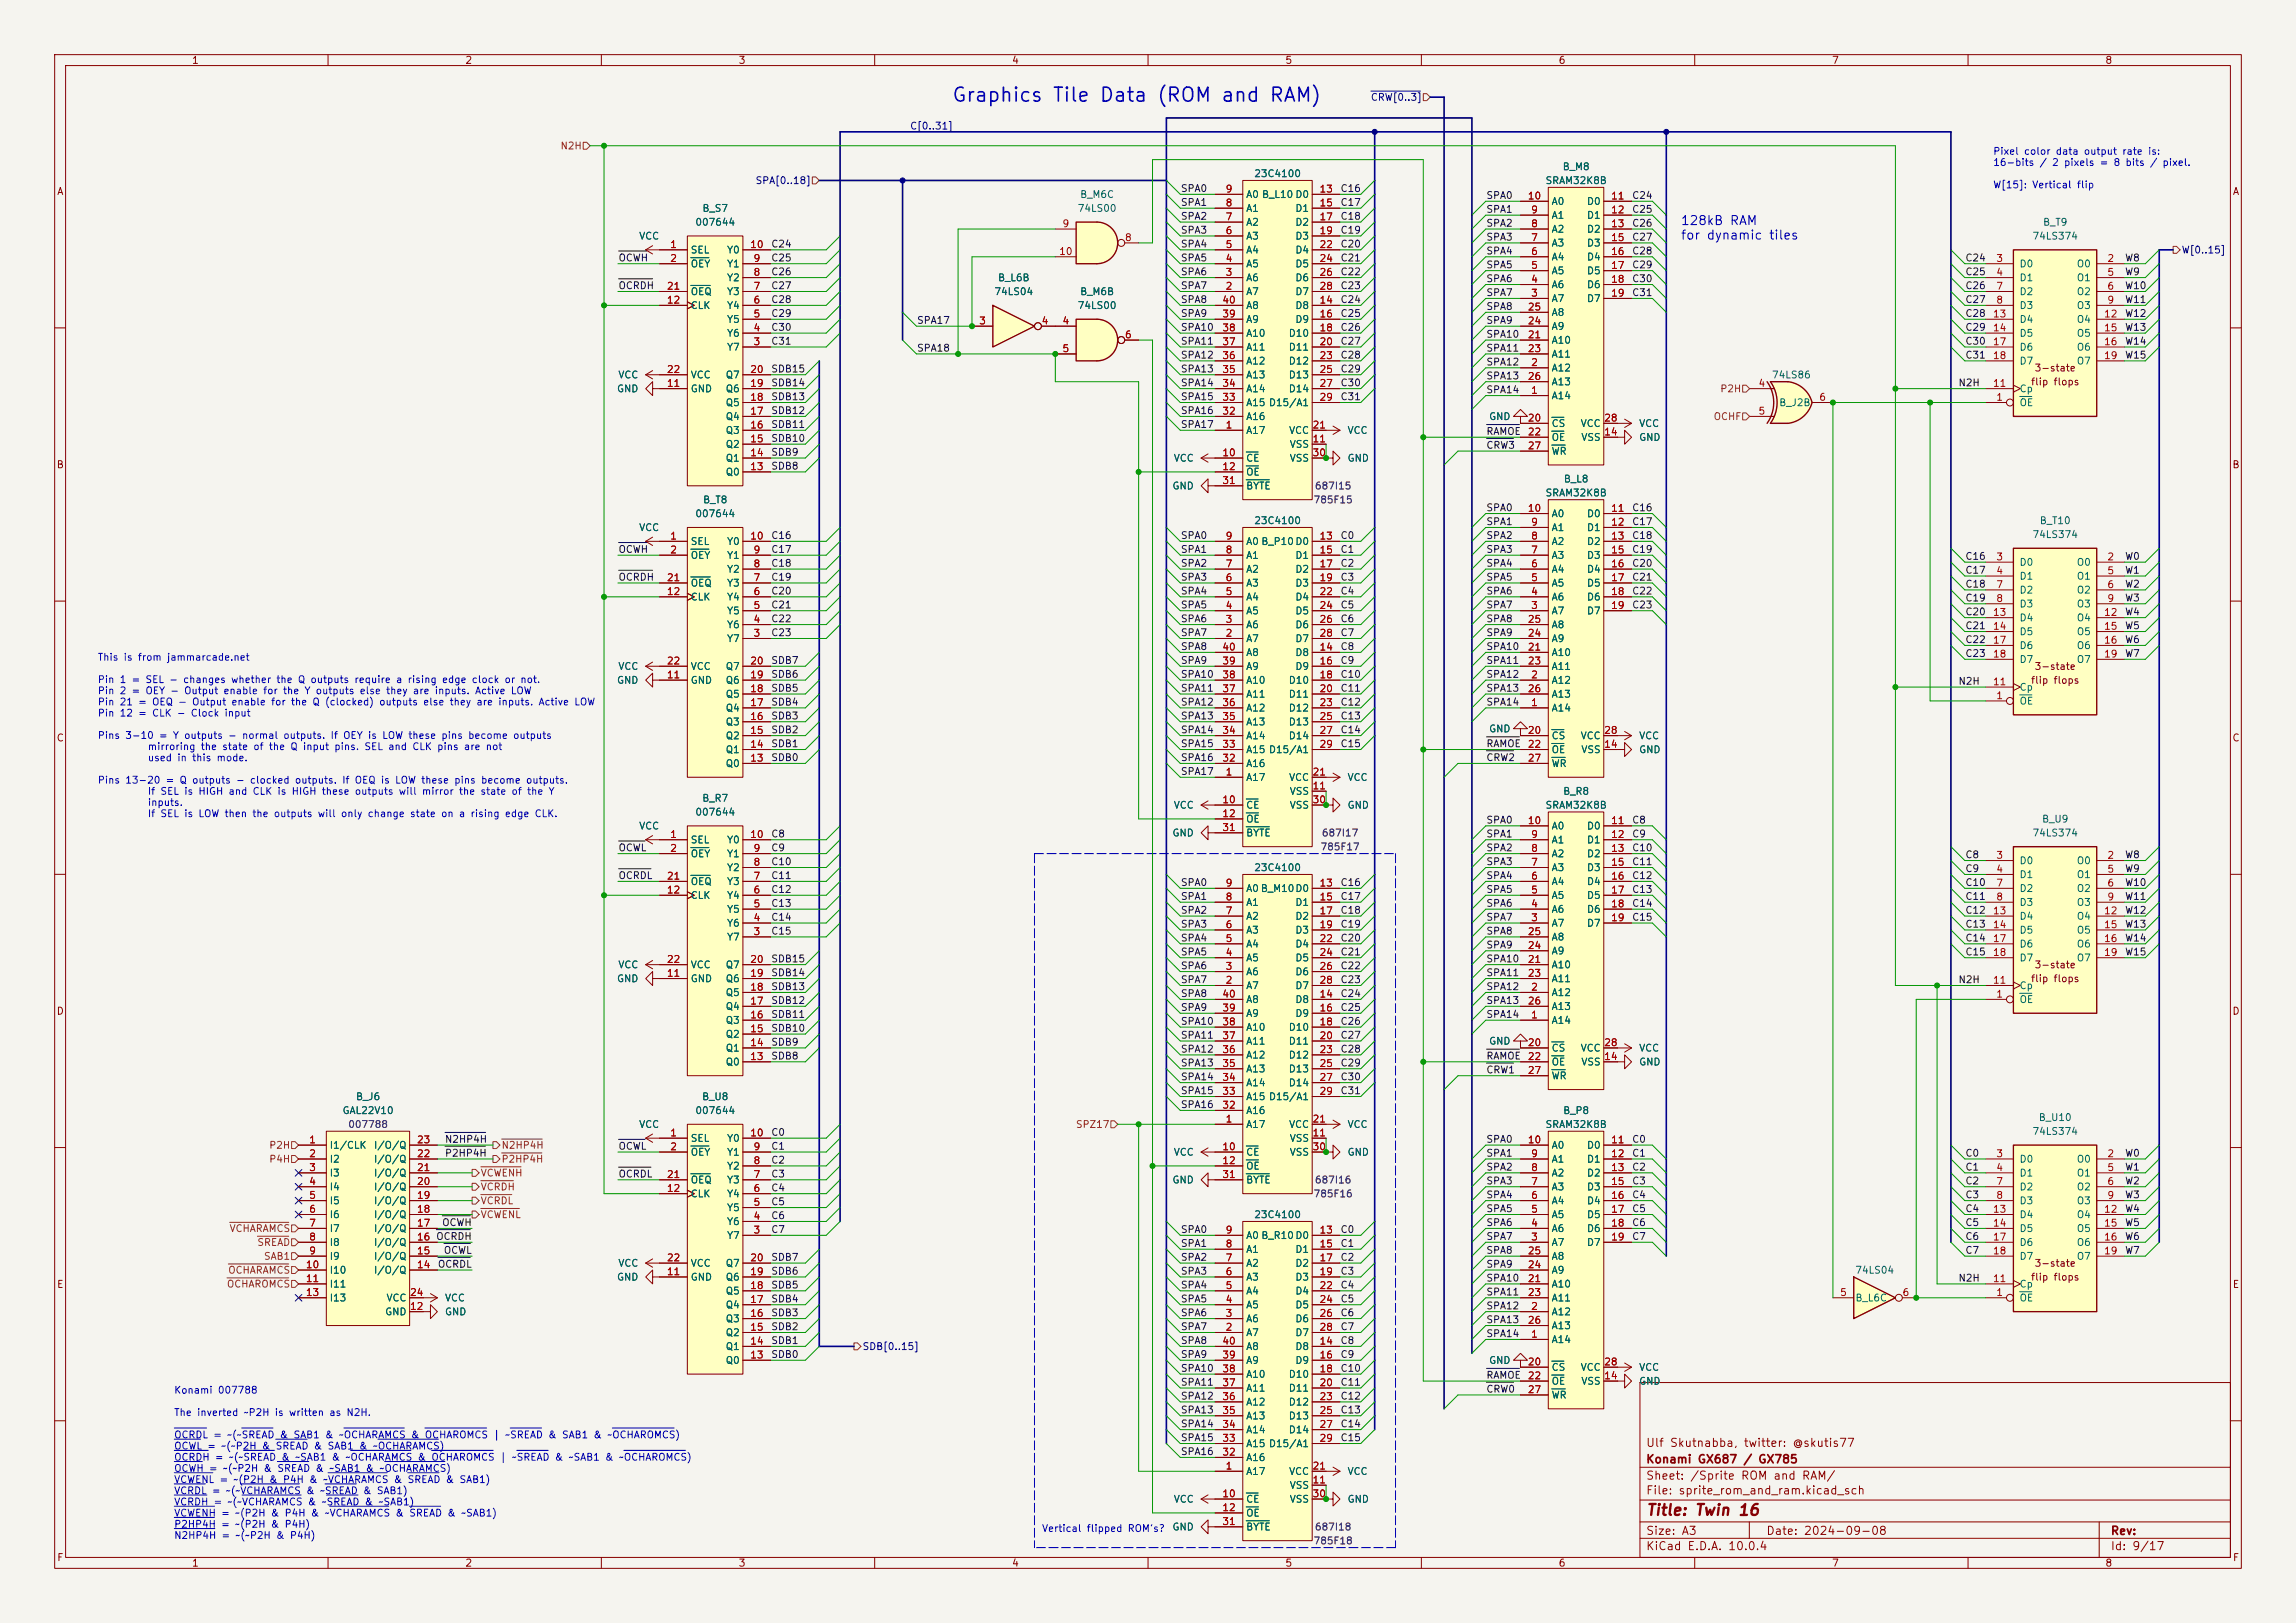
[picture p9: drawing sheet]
<svg xmlns="http://www.w3.org/2000/svg" width="420mm" height="297mm" viewBox="0 0 420 297" stroke-linecap="round" stroke-linejoin="round" font-family="sans-serif">
<defs><g id="words">
<text font-size="2.5" fill="#0000c2" x="174" y="19.3">Graphics Tile Data (ROM and RAM)</text>
<text font-size="2" fill="#840000" x="301" y="277.8">Title: Twin 16</text>
<g font-size="1.7" fill="#0000c2">
<text x="307.3" y="41.6">128kB RAM</text>
<text x="307.3" y="44.3">for dynamic tiles</text>
</g>
<g font-size="1.5" fill="#840000">
<text x="301" y="268.1">Konami GX687 / GX785</text>
<text x="301" y="265.1">Ulf Skutnabba, twitter: @skutis77</text>
<text x="301" y="273.8">File: sprite_rom_and_ram.kicad_sch</text>
<text x="301" y="271.1">Sheet: /Sprite ROM and RAM/</text>
<text x="301" y="281.2">Size: A3</text>
<text x="323" y="281.2">Date: 2024-09-08</text>
<text x="386" y="281.2">Rev:</text>
<text x="301" y="284">KiCad E.D.A. 10.0.4</text>
<text x="386" y="284">Id: 9/17</text>
</g>
<g font-size="1.3" fill="#840000">
<text x="35" y="12">1</text>
<text x="85" y="12">2</text>
<text x="135" y="12">3</text>
<text x="185" y="12">4</text>
<text x="235" y="12">5</text>
<text x="285" y="12">6</text>
<text x="335" y="12">7</text>
<text x="385" y="12">8</text>
<text x="10.3" y="36">A</text>
<text x="408.3" y="36">A</text>
<text x="371.4" y="70.8">flip flops</text>
<text x="372.1" y="68.3">3-state</text>
<text x="10.3" y="86">B</text>
<text x="408.2" y="86">B</text>
<text x="371.4" y="125.4">flip flops</text>
<text x="372.1" y="122.9">3-state</text>
<text x="10.3" y="136">C</text>
<text x="408.2" y="136">C</text>
<text x="372.1" y="177.5">3-state</text>
<text x="10.3" y="186">D</text>
<text x="371.4" y="180">flip flops</text>
<text x="408.2" y="186">D</text>
<text x="372.1" y="232.1">3-state</text>
<text x="10.3" y="236">E</text>
<text x="371.4" y="234.7">flip flops</text>
<text x="408.3" y="236">E</text>
<text x="10.3" y="286">F</text>
<text x="35" y="287">1</text>
<text x="85" y="287">2</text>
<text x="135" y="287">3</text>
<text x="185" y="287">4</text>
<text x="235" y="287">5</text>
<text x="285" y="287">6</text>
<text x="335" y="287">7</text>
<text x="385" y="287">8</text>
<text x="408.3" y="286">F</text>
</g>
<g font-size="1.3" fill="#000084">
<text x="250.6" y="18.8">CRW[0..3]</text>
<text x="166.4" y="24">C[0..31]</text>
<text x="138.1" y="34">SPA[0..18]</text>
<text x="399" y="46.7">W[0..15]</text>
<text x="157.7" y="247.4">SDB[0..15]</text>
</g>
<g font-size="1.3" fill="#725600">
<text x="102.4" y="27.6">N2H</text>
<text x="313.4" y="77.2">OCHF</text>
<text x="314.6" y="72.1">P2H</text>
<text x="196.7" y="206.7">SPZ17</text>
<text x="49.1" y="213.1">P4H</text>
<text x="49.1" y="210.5">P2H</text>
<text x="87.8" y="215.6">VCWENH</text>
<text x="91.6" y="213.1">P2HP4H</text>
<text x="91.6" y="210.5">N2HP4H</text>
<text x="87.8" y="218.1">VCRDH</text>
<text x="87.8" y="220.7">VCRDL</text>
<text x="41.9" y="225.8">VCHARAMCS</text>
<text x="87.8" y="223.2">VCWENL</text>
<text x="41.6" y="233.4">OCHARAMCS</text>
<text x="47" y="228.3">SREAD</text>
<text x="48.2" y="230.8">SAB1</text>
<text x="41.4" y="235.9">OCHAROMCS</text>
</g>
<g font-size="1.3" fill="#0000c2">
<text x="364.5" y="28.6">Pixel color data output rate is:</text>
<text x="364.5" y="30.7">16-bits / 2 pixels = 8 bits / pixel.</text>
<text x="364.5" y="34.8">W[15]: Vertical flip</text>
<text x="17.8" y="121.2">This is from jammarcade.net</text>
<text x="17.8" y="125.3">Pin 1 = SEL - changes whether the Q outputs require a rising edge clock or not.</text>
<text x="17.8" y="127.3">Pin 2 = OEY - Output enable for the Y outputs else they are inputs. Active LOW</text>
<text x="17.8" y="129.4">Pin 21 = OEQ - Output enable for the Q (clocked) outputs else they are inputs. Active LOW</text>
<text x="17.8" y="131.4">Pin 12 = CLK - Clock input</text>
<text x="17.8" y="135.5">Pins 3-10 = Y outputs - normal outputs. If OEY is LOW these pins become outputs</text>
<text x="26.9" y="137.6">mirroring the state of the Q input pins. SEL and CLK pins are not</text>
<text x="17.8" y="143.7">Pins 13-20 = Q outputs - clocked outputs. If OEQ is LOW these pins become outputs.</text>
<text x="26.9" y="139.6">used in this mode.</text>
<text x="26.9" y="145.7">If SEL is HIGH and CLK is HIGH these outputs will mirror the state of the Y</text>
<text x="26.9" y="147.8">inputs.</text>
<text x="26.9" y="149.8">If SEL is LOW then the outputs will only change state on a rising edge CLK.</text>
<text x="31.7" y="255.3">Konami 007788</text>
<text x="31.7" y="259.4">The inverted ~P2H is written as N2H.</text>
<text x="31.7" y="263.5">OCRDL = ~(~SREAD &amp; SAB1 &amp; ~OCHARAMCS &amp; OCHAROMCS | ~SREAD &amp; SAB1 &amp; ~OCHAROMCS)</text>
<text x="31.7" y="265.6">OCWL = ~(~P2H &amp; SREAD &amp; SAB1 &amp; ~OCHARAMCS)</text>
<text x="31.7" y="267.6">OCRDH = ~(~SREAD &amp; ~SAB1 &amp; ~OCHARAMCS &amp; OCHAROMCS | ~SREAD &amp; ~SAB1 &amp; ~OCHAROMCS)</text>
<text x="31.7" y="269.7">OCWH = ~(~P2H &amp; SREAD &amp; ~SAB1 &amp; ~OCHARAMCS)</text>
<text x="31.7" y="271.7">VCWENL = ~(P2H &amp; P4H &amp; ~VCHARAMCS &amp; SREAD &amp; SAB1)</text>
<text x="31.7" y="273.7">VCRDL = ~(~VCHARAMCS &amp; ~SREAD &amp; SAB1)</text>
<text x="31.7" y="275.8">VCRDH = ~(~VCHARAMCS &amp; ~SREAD &amp; ~SAB1)</text>
<text x="31.7" y="277.8">VCWENH = ~(P2H &amp; P4H &amp; ~VCHARAMCS &amp; SREAD &amp; ~SAB1)</text>
<text x="31.7" y="279.9">P2HP4H = ~(P2H &amp; P4H)</text>
<text x="31.7" y="281.9">N2HP4H = ~(~P2H &amp;</text>
<text x="190.5" y="280.6">Vertical flipped ROM's?</text>
</g>
<g font-size="1.3" fill="#0f0f0f">
<text x="215.9" y="35.4">SPA0</text>
<text x="245.1" y="35.4">C16</text>
<text x="215.9" y="38">SPA1</text>
<text x="215.9" y="40.5">SPA2</text>
<text x="245.1" y="40.5">C18</text>
<text x="245.1" y="38">C17</text>
<text x="271.8" y="41.8">SPA2</text>
<text x="271.8" y="39.2">SPA1</text>
<text x="271.8" y="36.7">SPA0</text>
<text x="298.4" y="36.7">C24</text>
<text x="298.4" y="39.2">C25</text>
<text x="298.4" y="41.8">C26</text>
<text x="141" y="45.6">C24</text>
<text x="215.9" y="43.1">SPA3</text>
<text x="215.9" y="45.6">SPA4</text>
<text x="245.1" y="43.1">C19</text>
<text x="245.1" y="45.6">C20</text>
<text x="271.8" y="46.9">SPA4</text>
<text x="271.8" y="44.3">SPA3</text>
<text x="298.4" y="46.9">C28</text>
<text x="298.4" y="44.3">C27</text>
<text x="113" y="48.1">OCWH</text>
<text x="113" y="53.2">OCRDH</text>
<text x="141" y="48.1">C25</text>
<text x="141" y="53.2">C27</text>
<text x="141" y="50.7">C26</text>
<text x="215.9" y="50.7">SPA6</text>
<text x="215.9" y="53.2">SPA7</text>
<text x="215.9" y="48.1">SPA5</text>
<text x="245.1" y="48.1">C21</text>
<text x="245.1" y="53.2">C23</text>
<text x="245.1" y="50.7">C22</text>
<text x="271.8" y="49.4">SPA5</text>
<text x="271.8" y="51.9">SPA6</text>
<text x="298.4" y="51.9">C30</text>
<text x="298.4" y="49.4">C29</text>
<text x="359.4" y="48.1">C24</text>
<text x="359.4" y="53.2">C26</text>
<text x="359.4" y="50.7">C25</text>
<text x="388.6" y="53.2">W10</text>
<text x="388.6" y="50.7">W9</text>
<text x="388.6" y="48.1">W8</text>
<text x="141" y="55.8">C28</text>
<text x="141" y="58.3">C29</text>
<text x="167.6" y="59.6">SPA17</text>
<text x="215.9" y="55.8">SPA8</text>
<text x="215.9" y="58.3">SPA9</text>
<text x="245.1" y="58.3">C25</text>
<text x="245.1" y="55.8">C24</text>
<text x="271.8" y="57">SPA8</text>
<text x="271.8" y="59.6">SPA9</text>
<text x="271.8" y="54.5">SPA7</text>
<text x="298.4" y="54.5">C31</text>
<text x="359.4" y="58.3">C28</text>
<text x="359.4" y="55.8">C27</text>
<text x="388.6" y="58.3">W12</text>
<text x="388.6" y="55.8">W11</text>
<text x="141" y="60.8">C30</text>
<text x="141" y="63.4">C31</text>
<text x="167.6" y="64.6">SPA18</text>
<text x="215.9" y="60.8">SPA10</text>
<text x="215.9" y="63.4">SPA11</text>
<text x="215.9" y="65.9">SPA12</text>
<text x="245.1" y="65.9">C28</text>
<text x="245.1" y="60.8">C26</text>
<text x="245.1" y="63.4">C27</text>
<text x="271.8" y="62.1">SPA10</text>
<text x="271.8" y="64.6">SPA11</text>
<text x="359.4" y="65.9">C31</text>
<text x="359.4" y="60.8">C29</text>
<text x="359.4" y="63.4">C30</text>
<text x="388.6" y="60.8">W13</text>
<text x="388.6" y="65.9">W15</text>
<text x="388.6" y="63.4">W14</text>
<text x="141" y="71">SDB14</text>
<text x="141" y="68.5">SDB15</text>
<text x="215.9" y="71">SPA14</text>
<text x="215.9" y="68.5">SPA13</text>
<text x="245.1" y="71">C30</text>
<text x="245.1" y="68.5">C29</text>
<text x="271.8" y="69.7">SPA13</text>
<text x="271.8" y="67.2">SPA12</text>
<text x="358.1" y="71">N2H</text>
<text x="141" y="73.5">SDB13</text>
<text x="141" y="76.1">SDB12</text>
<text x="215.9" y="76.1">SPA16</text>
<text x="215.9" y="73.5">SPA15</text>
<text x="245.1" y="73.5">C31</text>
<text x="271.8" y="72.3">SPA14</text>
<text x="141" y="81.2">SDB10</text>
<text x="141" y="78.6">SDB11</text>
<text x="141" y="83.7">SDB9</text>
<text x="215.9" y="78.6">SPA17</text>
<text x="271.8" y="79.9">RAMOE</text>
<text x="271.8" y="82.4">CRW3</text>
<text x="141" y="86.2">SDB8</text>
<text x="271.8" y="93.9">SPA0</text>
<text x="298.4" y="93.9">C16</text>
<text x="113" y="101.5">OCWH</text>
<text x="141" y="101.5">C17</text>
<text x="141" y="98.9">C16</text>
<text x="215.9" y="101.5">SPA1</text>
<text x="215.9" y="98.9">SPA0</text>
<text x="245.1" y="101.5">C1</text>
<text x="245.1" y="98.9">C0</text>
<text x="271.8" y="98.9">SPA2</text>
<text x="271.8" y="96.4">SPA1</text>
<text x="271.8" y="101.5">SPA3</text>
<text x="298.4" y="98.9">C18</text>
<text x="298.4" y="101.5">C19</text>
<text x="298.4" y="96.4">C17</text>
<text x="113" y="106.6">OCRDH</text>
<text x="141" y="106.6">C19</text>
<text x="141" y="104">C18</text>
<text x="215.9" y="106.6">SPA3</text>
<text x="215.9" y="104">SPA2</text>
<text x="245.1" y="104">C2</text>
<text x="245.1" y="106.6">C3</text>
<text x="271.8" y="104">SPA4</text>
<text x="271.8" y="106.6">SPA5</text>
<text x="298.4" y="104">C20</text>
<text x="298.4" y="106.6">C21</text>
<text x="359.4" y="102.7">C16</text>
<text x="359.4" y="107.8">C18</text>
<text x="359.4" y="105.3">C17</text>
<text x="388.6" y="105.3">W1</text>
<text x="388.6" y="107.8">W2</text>
<text x="388.6" y="102.7">W0</text>
<text x="141" y="109.1">C20</text>
<text x="141" y="111.6">C21</text>
<text x="215.9" y="111.6">SPA5</text>
<text x="215.9" y="109.1">SPA4</text>
<text x="245.1" y="109.1">C4</text>
<text x="245.1" y="111.6">C5</text>
<text x="271.8" y="111.6">SPA7</text>
<text x="271.8" y="109.1">SPA6</text>
<text x="298.4" y="111.6">C23</text>
<text x="298.4" y="109.1">C22</text>
<text x="359.4" y="110.4">C19</text>
<text x="359.4" y="112.9">C20</text>
<text x="388.6" y="110.4">W3</text>
<text x="388.6" y="112.9">W4</text>
<text x="141" y="116.7">C23</text>
<text x="141" y="114.2">C22</text>
<text x="215.9" y="116.7">SPA7</text>
<text x="215.9" y="114.2">SPA6</text>
<text x="215.9" y="119.3">SPA8</text>
<text x="245.1" y="114.2">C6</text>
<text x="245.1" y="116.7">C7</text>
<text x="245.1" y="119.3">C8</text>
<text x="271.8" y="116.7">SPA9</text>
<text x="271.8" y="119.3">SPA10</text>
<text x="271.8" y="114.2">SPA8</text>
<text x="359.4" y="115.4">C21</text>
<text x="359.4" y="118">C22</text>
<text x="388.6" y="115.4">W5</text>
<text x="388.6" y="118">W6</text>
<text x="141" y="124.3">SDB6</text>
<text x="141" y="121.8">SDB7</text>
<text x="215.9" y="124.3">SPA10</text>
<text x="215.9" y="121.8">SPA9</text>
<text x="245.1" y="124.3">C10</text>
<text x="245.1" y="121.8">C9</text>
<text x="271.8" y="121.8">SPA11</text>
<text x="271.8" y="124.3">SPA12</text>
<text x="358.1" y="125.6">N2H</text>
<text x="359.4" y="120.5">C23</text>
<text x="388.6" y="120.5">W7</text>
<text x="141" y="132">SDB3</text>
<text x="141" y="129.4">SDB4</text>
<text x="141" y="126.9">SDB5</text>
<text x="215.9" y="126.9">SPA11</text>
<text x="215.9" y="129.4">SPA12</text>
<text x="215.9" y="132">SPA13</text>
<text x="245.1" y="129.4">C12</text>
<text x="245.1" y="132">C13</text>
<text x="245.1" y="126.9">C11</text>
<text x="271.8" y="126.9">SPA13</text>
<text x="271.8" y="129.4">SPA14</text>
<text x="141" y="137">SDB1</text>
<text x="141" y="134.5">SDB2</text>
<text x="215.9" y="137">SPA15</text>
<text x="215.9" y="134.5">SPA14</text>
<text x="245.1" y="137">C15</text>
<text x="245.1" y="134.5">C14</text>
<text x="271.8" y="137">RAMOE</text>
<text x="141" y="139.6">SDB0</text>
<text x="215.9" y="142.1">SPA17</text>
<text x="215.9" y="139.6">SPA16</text>
<text x="271.8" y="139.6">CRW2</text>
<text x="141" y="153.5">C8</text>
<text x="271.8" y="151">SPA0</text>
<text x="271.8" y="153.5">SPA1</text>
<text x="298.4" y="151">C8</text>
<text x="298.4" y="153.5">C9</text>
<text x="113" y="161.2">OCRDL</text>
<text x="113" y="156.1">OCWL</text>
<text x="141" y="161.2">C11</text>
<text x="141" y="158.6">C10</text>
<text x="141" y="156.1">C9</text>
<text x="271.8" y="156.1">SPA2</text>
<text x="271.8" y="161.2">SPA4</text>
<text x="271.8" y="158.6">SPA3</text>
<text x="298.4" y="156.1">C10</text>
<text x="298.4" y="161.2">C12</text>
<text x="298.4" y="158.6">C11</text>
<text x="359.4" y="159.9">C9</text>
<text x="359.4" y="157.4">C8</text>
<text x="388.6" y="157.4">W8</text>
<text x="388.6" y="159.9">W9</text>
<text x="141" y="163.7">C12</text>
<text x="141" y="166.2">C13</text>
<text x="215.9" y="167.5">SPA2</text>
<text x="215.9" y="165">SPA1</text>
<text x="215.9" y="162.4">SPA0</text>
<text x="245.1" y="162.4">C16</text>
<text x="245.1" y="167.5">C18</text>
<text x="245.1" y="165">C17</text>
<text x="271.8" y="163.7">SPA5</text>
<text x="271.8" y="166.2">SPA6</text>
<text x="298.4" y="163.7">C13</text>
<text x="298.4" y="166.2">C14</text>
<text x="359.4" y="165">C11</text>
<text x="359.4" y="162.4">C10</text>
<text x="359.4" y="167.5">C12</text>
<text x="388.6" y="165">W11</text>
<text x="388.6" y="167.5">W12</text>
<text x="388.6" y="162.4">W10</text>
<text x="141" y="171.3">C15</text>
<text x="141" y="168.8">C14</text>
<text x="215.9" y="170.1">SPA3</text>
<text x="215.9" y="172.6">SPA4</text>
<text x="245.1" y="172.6">C20</text>
<text x="245.1" y="170.1">C19</text>
<text x="271.8" y="173.9">SPA9</text>
<text x="271.8" y="171.3">SPA8</text>
<text x="271.8" y="168.8">SPA7</text>
<text x="298.4" y="168.8">C15</text>
<text x="359.4" y="172.6">C14</text>
<text x="359.4" y="170.1">C13</text>
<text x="388.6" y="172.6">W14</text>
<text x="388.6" y="170.1">W13</text>
<text x="141" y="178.9">SDB14</text>
<text x="141" y="176.4">SDB15</text>
<text x="215.9" y="177.7">SPA6</text>
<text x="215.9" y="175.1">SPA5</text>
<text x="245.1" y="175.1">C21</text>
<text x="245.1" y="177.7">C22</text>
<text x="271.8" y="178.9">SPA11</text>
<text x="271.8" y="176.4">SPA10</text>
<text x="359.4" y="175.1">C15</text>
<text x="388.6" y="175.1">W15</text>
<text x="141" y="181.5">SDB13</text>
<text x="141" y="184">SDB12</text>
<text x="215.9" y="182.8">SPA8</text>
<text x="215.9" y="180.2">SPA7</text>
<text x="215.9" y="185.3">SPA9</text>
<text x="245.1" y="180.2">C23</text>
<text x="245.1" y="185.3">C25</text>
<text x="245.1" y="182.8">C24</text>
<text x="271.8" y="181.5">SPA12</text>
<text x="271.8" y="184">SPA13</text>
<text x="358.1" y="180.2">N2H</text>
<text x="141" y="191.6">SDB9</text>
<text x="141" y="186.6">SDB11</text>
<text x="141" y="189.1">SDB10</text>
<text x="215.9" y="190.4">SPA11</text>
<text x="215.9" y="187.8">SPA10</text>
<text x="245.1" y="187.8">C26</text>
<text x="245.1" y="190.4">C27</text>
<text x="271.8" y="186.6">SPA14</text>
<text x="141" y="194.2">SDB8</text>
<text x="215.9" y="198">SPA14</text>
<text x="215.9" y="195.5">SPA13</text>
<text x="215.9" y="192.9">SPA12</text>
<text x="245.1" y="198">C30</text>
<text x="245.1" y="192.9">C28</text>
<text x="245.1" y="195.5">C29</text>
<text x="271.8" y="194.2">RAMOE</text>
<text x="271.8" y="196.7">CRW1</text>
<text x="215.9" y="203.1">SPA16</text>
<text x="215.9" y="200.5">SPA15</text>
<text x="245.1" y="200.5">C31</text>
<text x="81.3" y="209.4">N2HP4H</text>
<text x="141" y="208.2">C0</text>
<text x="271.8" y="209.4">SPA0</text>
<text x="298.4" y="209.4">C0</text>
<text x="81.3" y="212">P2HP4H</text>
<text x="113" y="210.7">OCWL</text>
<text x="113" y="215.8">OCRDL</text>
<text x="141" y="210.7">C1</text>
<text x="141" y="213.2">C2</text>
<text x="141" y="215.8">C3</text>
<text x="271.8" y="214.5">SPA2</text>
<text x="271.8" y="212">SPA1</text>
<text x="298.4" y="214.5">C2</text>
<text x="298.4" y="212">C1</text>
<text x="359.4" y="214.5">C1</text>
<text x="359.4" y="212">C0</text>
<text x="388.6" y="212">W0</text>
<text x="388.6" y="214.5">W1</text>
<text x="141" y="218.3">C4</text>
<text x="141" y="220.9">C5</text>
<text x="271.8" y="219.6">SPA4</text>
<text x="271.8" y="217">SPA3</text>
<text x="298.4" y="219.6">C4</text>
<text x="298.4" y="217">C3</text>
<text x="359.4" y="217">C2</text>
<text x="359.4" y="219.6">C3</text>
<text x="388.6" y="219.6">W3</text>
<text x="388.6" y="217">W2</text>
<text x="79.7" y="227.2">OCRDH</text>
<text x="80.8" y="224.7">OCWH</text>
<text x="141" y="225.9">C7</text>
<text x="141" y="223.4">C6</text>
<text x="215.9" y="225.9">SPA0</text>
<text x="245.1" y="225.9">C0</text>
<text x="271.8" y="222.1">SPA5</text>
<text x="271.8" y="224.7">SPA6</text>
<text x="271.8" y="227.2">SPA7</text>
<text x="298.4" y="224.7">C6</text>
<text x="298.4" y="227.2">C7</text>
<text x="298.4" y="222.1">C5</text>
<text x="359.4" y="222.1">C4</text>
<text x="359.4" y="224.7">C5</text>
<text x="359.4" y="227.2">C6</text>
<text x="388.6" y="227.2">W6</text>
<text x="388.6" y="224.7">W5</text>
<text x="388.6" y="222.1">W4</text>
<text x="80" y="232.3">OCRDL</text>
<text x="81.1" y="229.7">OCWL</text>
<text x="141" y="231">SDB7</text>
<text x="141" y="233.6">SDB6</text>
<text x="215.9" y="228.5">SPA1</text>
<text x="215.9" y="231">SPA2</text>
<text x="215.9" y="233.6">SPA3</text>
<text x="245.1" y="231">C2</text>
<text x="245.1" y="228.5">C1</text>
<text x="245.1" y="233.6">C3</text>
<text x="271.8" y="229.7">SPA8</text>
<text x="271.8" y="232.3">SPA9</text>
<text x="359.4" y="229.7">C7</text>
<text x="388.6" y="229.7">W7</text>
<text x="141" y="238.6">SDB4</text>
<text x="141" y="236.1">SDB5</text>
<text x="215.9" y="236.1">SPA4</text>
<text x="215.9" y="238.6">SPA5</text>
<text x="245.1" y="236.1">C4</text>
<text x="245.1" y="238.6">C5</text>
<text x="271.8" y="237.4">SPA11</text>
<text x="271.8" y="234.8">SPA10</text>
<text x="271.8" y="239.9">SPA12</text>
<text x="358.1" y="234.8">N2H</text>
<text x="141" y="241.2">SDB3</text>
<text x="141" y="243.7">SDB2</text>
<text x="215.9" y="243.7">SPA7</text>
<text x="215.9" y="241.2">SPA6</text>
<text x="245.1" y="243.7">C7</text>
<text x="245.1" y="241.2">C6</text>
<text x="271.8" y="245">SPA14</text>
<text x="271.8" y="242.4">SPA13</text>
<text x="141" y="248.8">SDB0</text>
<text x="141" y="246.3">SDB1</text>
<text x="215.9" y="248.8">SPA9</text>
<text x="215.9" y="251.3">SPA10</text>
<text x="215.9" y="246.3">SPA8</text>
<text x="245.1" y="251.3">C10</text>
<text x="245.1" y="248.8">C9</text>
<text x="245.1" y="246.3">C8</text>
<text x="215.9" y="253.9">SPA11</text>
<text x="215.9" y="256.4">SPA12</text>
<text x="245.1" y="253.9">C11</text>
<text x="245.1" y="256.4">C12</text>
<text x="271.8" y="252.6">RAMOE</text>
<text x="271.8" y="255.1">CRW0</text>
<text x="215.9" y="261.5">SPA14</text>
<text x="215.9" y="259">SPA13</text>
<text x="245.1" y="261.5">C14</text>
<text x="245.1" y="259">C13</text>
<text x="215.9" y="264">SPA15</text>
<text x="215.9" y="266.6">SPA16</text>
<text x="245.1" y="264">C15</text>
</g>
<g font-size="1.3" fill="#a90000">
<text x="224.1" y="35.5">9</text>
<text x="241.3" y="35.5">13</text>
<text x="194.2" y="41.9">9</text>
<text x="224.1" y="40.6">7</text>
<text x="224.1" y="38.1">8</text>
<text x="241.3" y="38.1">15</text>
<text x="241.3" y="40.6">17</text>
<text x="279.4" y="36.8">10</text>
<text x="280" y="41.9">8</text>
<text x="280" y="39.3">9</text>
<text x="294.6" y="36.8">11</text>
<text x="294.6" y="39.3">12</text>
<text x="294.6" y="41.9">13</text>
<text x="122.5" y="45.7">1</text>
<text x="137.1" y="45.7">10</text>
<text x="193.6" y="47">10</text>
<text x="205.7" y="44.4">8</text>
<text x="224.1" y="45.7">5</text>
<text x="224.1" y="43.2">6</text>
<text x="241.3" y="43.2">19</text>
<text x="241.3" y="45.7">22</text>
<text x="280" y="47">6</text>
<text x="280" y="44.4">7</text>
<text x="294.6" y="44.4">15</text>
<text x="294.6" y="47">16</text>
<text x="121.9" y="53.3">21</text>
<text x="122.5" y="48.2">2</text>
<text x="137.7" y="53.3">7</text>
<text x="137.7" y="50.8">8</text>
<text x="137.7" y="48.2">9</text>
<text x="224.1" y="53.3">2</text>
<text x="224.1" y="50.8">3</text>
<text x="224.1" y="48.2">4</text>
<text x="241.3" y="48.2">24</text>
<text x="241.3" y="50.8">26</text>
<text x="241.3" y="53.3">28</text>
<text x="280" y="52">4</text>
<text x="280" y="49.5">5</text>
<text x="294.6" y="49.5">17</text>
<text x="294.6" y="52">18</text>
<text x="365.1" y="48.2">3</text>
<text x="365.1" y="50.8">4</text>
<text x="365.1" y="53.3">7</text>
<text x="385.4" y="48.2">2</text>
<text x="385.4" y="50.8">5</text>
<text x="385.4" y="53.3">6</text>
<text x="121.9" y="55.9">12</text>
<text x="137.7" y="58.4">5</text>
<text x="137.7" y="55.9">6</text>
<text x="179" y="59.7">3</text>
<text x="190.4" y="59.7">4</text>
<text x="194.2" y="59.7">4</text>
<text x="223.5" y="58.4">39</text>
<text x="223.5" y="55.9">40</text>
<text x="241.3" y="55.9">14</text>
<text x="241.3" y="58.4">16</text>
<text x="279.4" y="59.7">24</text>
<text x="279.4" y="57.1">25</text>
<text x="280" y="54.6">3</text>
<text x="294.6" y="54.6">19</text>
<text x="364.4" y="58.4">13</text>
<text x="365.1" y="55.9">8</text>
<text x="384.8" y="58.4">12</text>
<text x="385.4" y="55.9">9</text>
<text x="137.7" y="63.5">3</text>
<text x="137.7" y="60.9">4</text>
<text x="194.2" y="64.7">5</text>
<text x="205.7" y="62.2">6</text>
<text x="223.5" y="63.5">37</text>
<text x="223.5" y="60.9">38</text>
<text x="241.3" y="60.9">18</text>
<text x="241.3" y="63.5">20</text>
<text x="279.4" y="62.2">21</text>
<text x="279.4" y="64.7">23</text>
<text x="364.4" y="60.9">14</text>
<text x="364.4" y="63.5">17</text>
<text x="384.8" y="60.9">15</text>
<text x="384.8" y="63.5">16</text>
<text x="121.9" y="71.1">11</text>
<text x="121.9" y="68.6">22</text>
<text x="137.1" y="71.1">19</text>
<text x="137.1" y="68.6">20</text>
<text x="223.5" y="71.1">34</text>
<text x="223.5" y="68.6">35</text>
<text x="223.5" y="66">36</text>
<text x="241.3" y="66">23</text>
<text x="241.3" y="68.6">25</text>
<text x="241.3" y="71.1">27</text>
<text x="279.4" y="69.8">26</text>
<text x="280" y="67.3">2</text>
<text x="321.6" y="71.1">4</text>
<text x="364.4" y="71.1">11</text>
<text x="364.4" y="66">18</text>
<text x="384.8" y="66">19</text>
<text x="137.1" y="76.2">17</text>
<text x="137.1" y="73.6">18</text>
<text x="223.5" y="76.2">32</text>
<text x="223.5" y="73.6">33</text>
<text x="241.3" y="73.6">29</text>
<text x="279.4" y="77.4">20</text>
<text x="280" y="72.4">1</text>
<text x="293.3" y="77.4">28</text>
<text x="321.6" y="76.2">5</text>
<text x="332.7" y="73.6">6</text>
<text x="365.1" y="73.6">1</text>
<text x="137.1" y="83.8">14</text>
<text x="137.1" y="81.3">15</text>
<text x="137.1" y="78.7">16</text>
<text x="223.5" y="83.8">10</text>
<text x="224.1" y="78.7">1</text>
<text x="240" y="81.3">11</text>
<text x="240" y="78.7">21</text>
<text x="240" y="83.8">30</text>
<text x="279.4" y="80">22</text>
<text x="279.4" y="82.5">27</text>
<text x="293.3" y="80">14</text>
<text x="137.1" y="86.3">13</text>
<text x="223.5" y="86.3">12</text>
<text x="223.5" y="88.9">31</text>
<text x="279.4" y="94">10</text>
<text x="294.6" y="94">11</text>
<text x="122.5" y="99">1</text>
<text x="122.5" y="101.6">2</text>
<text x="137.1" y="99">10</text>
<text x="137.7" y="101.6">9</text>
<text x="224.1" y="101.6">8</text>
<text x="224.1" y="99">9</text>
<text x="241.3" y="99">13</text>
<text x="241.3" y="101.6">15</text>
<text x="280" y="101.6">7</text>
<text x="280" y="99">8</text>
<text x="280" y="96.5">9</text>
<text x="294.6" y="96.5">12</text>
<text x="294.6" y="99">13</text>
<text x="294.6" y="101.6">15</text>
<text x="121.9" y="106.7">21</text>
<text x="137.7" y="106.7">7</text>
<text x="137.7" y="104.1">8</text>
<text x="224.1" y="106.7">6</text>
<text x="224.1" y="104.1">7</text>
<text x="241.3" y="104.1">17</text>
<text x="241.3" y="106.7">19</text>
<text x="280" y="106.7">5</text>
<text x="280" y="104.1">6</text>
<text x="294.6" y="104.1">16</text>
<text x="294.6" y="106.7">17</text>
<text x="365.1" y="102.8">3</text>
<text x="365.1" y="105.4">4</text>
<text x="365.1" y="107.9">7</text>
<text x="385.4" y="102.8">2</text>
<text x="385.4" y="105.4">5</text>
<text x="385.4" y="107.9">6</text>
<text x="121.9" y="109.2">12</text>
<text x="137.7" y="111.7">5</text>
<text x="137.7" y="109.2">6</text>
<text x="224.1" y="111.7">4</text>
<text x="224.1" y="109.2">5</text>
<text x="241.3" y="109.2">22</text>
<text x="241.3" y="111.7">24</text>
<text x="280" y="111.7">3</text>
<text x="280" y="109.2">4</text>
<text x="294.6" y="109.2">18</text>
<text x="294.6" y="111.7">19</text>
<text x="364.4" y="113">13</text>
<text x="365.1" y="110.5">8</text>
<text x="384.8" y="113">12</text>
<text x="385.4" y="110.5">9</text>
<text x="137.7" y="116.8">3</text>
<text x="137.7" y="114.3">4</text>
<text x="223.5" y="119.4">40</text>
<text x="224.1" y="116.8">2</text>
<text x="224.1" y="114.3">3</text>
<text x="241.3" y="119.4">14</text>
<text x="241.3" y="114.3">26</text>
<text x="241.3" y="116.8">28</text>
<text x="279.4" y="119.4">21</text>
<text x="279.4" y="116.8">24</text>
<text x="279.4" y="114.3">25</text>
<text x="364.4" y="115.5">14</text>
<text x="364.4" y="118.1">17</text>
<text x="384.8" y="115.5">15</text>
<text x="384.8" y="118.1">16</text>
<text x="121.9" y="124.4">11</text>
<text x="121.9" y="121.9">22</text>
<text x="137.1" y="124.4">19</text>
<text x="137.1" y="121.9">20</text>
<text x="223.5" y="124.4">38</text>
<text x="223.5" y="121.9">39</text>
<text x="241.3" y="121.9">16</text>
<text x="241.3" y="124.4">18</text>
<text x="279.4" y="121.9">23</text>
<text x="280" y="124.4">2</text>
<text x="364.4" y="125.7">11</text>
<text x="364.4" y="120.6">18</text>
<text x="384.8" y="120.6">19</text>
<text x="137.1" y="129.5">17</text>
<text x="137.1" y="127">18</text>
<text x="223.5" y="129.5">36</text>
<text x="223.5" y="127">37</text>
<text x="241.3" y="127">20</text>
<text x="241.3" y="129.5">23</text>
<text x="279.4" y="127">26</text>
<text x="280" y="129.5">1</text>
<text x="365.1" y="128.2">1</text>
<text x="137.1" y="137.1">14</text>
<text x="137.1" y="134.6">15</text>
<text x="137.1" y="132.1">16</text>
<text x="223.5" y="137.1">33</text>
<text x="223.5" y="134.6">34</text>
<text x="223.5" y="132.1">35</text>
<text x="241.3" y="132.1">25</text>
<text x="241.3" y="134.6">27</text>
<text x="241.3" y="137.1">29</text>
<text x="279.4" y="134.6">20</text>
<text x="279.4" y="137.1">22</text>
<text x="293.3" y="137.1">14</text>
<text x="293.3" y="134.6">28</text>
<text x="137.1" y="139.7">13</text>
<text x="223.5" y="139.7">32</text>
<text x="224.1" y="142.2">1</text>
<text x="240" y="142.2">21</text>
<text x="279.4" y="139.7">27</text>
<text x="223.5" y="147.3">10</text>
<text x="223.5" y="149.8">12</text>
<text x="240" y="144.8">11</text>
<text x="240" y="147.3">30</text>
<text x="122.5" y="153.6">1</text>
<text x="137.1" y="153.6">10</text>
<text x="223.5" y="152.4">31</text>
<text x="279.4" y="151.1">10</text>
<text x="280" y="153.6">9</text>
<text x="294.6" y="151.1">11</text>
<text x="294.6" y="153.6">12</text>
<text x="121.9" y="161.3">21</text>
<text x="122.5" y="156.2">2</text>
<text x="137.7" y="161.3">7</text>
<text x="137.7" y="158.7">8</text>
<text x="137.7" y="156.2">9</text>
<text x="280" y="161.3">6</text>
<text x="280" y="158.7">7</text>
<text x="280" y="156.2">8</text>
<text x="294.6" y="156.2">13</text>
<text x="294.6" y="158.7">15</text>
<text x="294.6" y="161.3">16</text>
<text x="365.1" y="157.5">3</text>
<text x="365.1" y="160">4</text>
<text x="385.4" y="157.5">2</text>
<text x="385.4" y="160">5</text>
<text x="121.9" y="163.8">12</text>
<text x="137.7" y="166.3">5</text>
<text x="137.7" y="163.8">6</text>
<text x="224.1" y="167.6">7</text>
<text x="224.1" y="165.1">8</text>
<text x="224.1" y="162.5">9</text>
<text x="241.3" y="162.5">13</text>
<text x="241.3" y="165.1">15</text>
<text x="241.3" y="167.6">17</text>
<text x="280" y="166.3">4</text>
<text x="280" y="163.8">5</text>
<text x="294.6" y="163.8">17</text>
<text x="294.6" y="166.3">18</text>
<text x="364.4" y="167.6">13</text>
<text x="365.1" y="162.5">7</text>
<text x="365.1" y="165.1">8</text>
<text x="384.8" y="167.6">12</text>
<text x="385.4" y="162.5">6</text>
<text x="385.4" y="165.1">9</text>
<text x="137.7" y="171.4">3</text>
<text x="137.7" y="168.9">4</text>
<text x="224.1" y="172.7">5</text>
<text x="224.1" y="170.2">6</text>
<text x="241.3" y="170.2">19</text>
<text x="241.3" y="172.7">22</text>
<text x="279.4" y="174">24</text>
<text x="279.4" y="171.4">25</text>
<text x="280" y="168.9">3</text>
<text x="294.6" y="168.9">19</text>
<text x="364.4" y="170.2">14</text>
<text x="364.4" y="172.7">17</text>
<text x="384.8" y="170.2">15</text>
<text x="384.8" y="172.7">16</text>
<text x="121.9" y="179">11</text>
<text x="121.9" y="176.5">22</text>
<text x="137.1" y="179">19</text>
<text x="137.1" y="176.5">20</text>
<text x="224.1" y="177.8">3</text>
<text x="224.1" y="175.2">4</text>
<text x="241.3" y="175.2">24</text>
<text x="241.3" y="177.8">26</text>
<text x="279.4" y="176.5">21</text>
<text x="279.4" y="179">23</text>
<text x="364.4" y="175.2">18</text>
<text x="384.8" y="175.2">19</text>
<text x="137.1" y="184.1">17</text>
<text x="137.1" y="181.6">18</text>
<text x="223.5" y="185.4">39</text>
<text x="223.5" y="182.9">40</text>
<text x="224.1" y="180.3">2</text>
<text x="241.3" y="182.9">14</text>
<text x="241.3" y="185.4">16</text>
<text x="241.3" y="180.3">28</text>
<text x="279.4" y="184.1">26</text>
<text x="280" y="181.6">2</text>
<text x="364.4" y="180.3">11</text>
<text x="365.1" y="182.9">1</text>
<text x="137.1" y="191.7">14</text>
<text x="137.1" y="189.2">15</text>
<text x="137.1" y="186.7">16</text>
<text x="223.5" y="190.5">37</text>
<text x="223.5" y="187.9">38</text>
<text x="241.3" y="187.9">18</text>
<text x="241.3" y="190.5">20</text>
<text x="279.4" y="191.7">20</text>
<text x="280" y="186.7">1</text>
<text x="293.3" y="191.7">28</text>
<text x="137.1" y="194.3">13</text>
<text x="223.5" y="195.6">35</text>
<text x="223.5" y="193">36</text>
<text x="241.3" y="193">23</text>
<text x="241.3" y="195.6">25</text>
<text x="279.4" y="194.3">22</text>
<text x="279.4" y="196.8">27</text>
<text x="293.3" y="194.3">14</text>
<text x="223.5" y="203.2">32</text>
<text x="223.5" y="200.6">33</text>
<text x="223.5" y="198.1">34</text>
<text x="241.3" y="198.1">27</text>
<text x="241.3" y="200.6">29</text>
<text x="56.4" y="209.5">1</text>
<text x="76.2" y="209.5">23</text>
<text x="122.5" y="208.3">1</text>
<text x="137.1" y="208.3">10</text>
<text x="224.1" y="205.7">1</text>
<text x="240" y="208.3">11</text>
<text x="240" y="205.7">21</text>
<text x="279.4" y="209.5">10</text>
<text x="294.6" y="209.5">11</text>
<text x="56.4" y="212.1">2</text>
<text x="56.4" y="214.6">3</text>
<text x="76.2" y="214.6">21</text>
<text x="76.2" y="212.1">22</text>
<text x="121.9" y="215.9">21</text>
<text x="122.5" y="210.8">2</text>
<text x="137.7" y="215.9">7</text>
<text x="137.7" y="213.3">8</text>
<text x="137.7" y="210.8">9</text>
<text x="223.5" y="210.8">10</text>
<text x="223.5" y="213.3">12</text>
<text x="223.5" y="215.9">31</text>
<text x="240" y="210.8">30</text>
<text x="280" y="214.6">8</text>
<text x="280" y="212.1">9</text>
<text x="294.6" y="212.1">12</text>
<text x="294.6" y="214.6">13</text>
<text x="365.1" y="212.1">3</text>
<text x="365.1" y="214.6">4</text>
<text x="385.4" y="212.1">2</text>
<text x="385.4" y="214.6">5</text>
<text x="56.4" y="217.1">4</text>
<text x="56.4" y="219.7">5</text>
<text x="76.2" y="219.7">19</text>
<text x="76.2" y="217.1">20</text>
<text x="121.9" y="218.4">12</text>
<text x="137.7" y="221">5</text>
<text x="137.7" y="218.4">6</text>
<text x="280" y="219.7">6</text>
<text x="280" y="217.1">7</text>
<text x="294.6" y="217.1">15</text>
<text x="294.6" y="219.7">16</text>
<text x="365.1" y="217.1">7</text>
<text x="365.1" y="219.7">8</text>
<text x="385.4" y="217.1">6</text>
<text x="385.4" y="219.7">9</text>
<text x="56.4" y="222.2">6</text>
<text x="56.4" y="224.8">7</text>
<text x="56.4" y="227.3">8</text>
<text x="76.2" y="227.3">16</text>
<text x="76.2" y="224.8">17</text>
<text x="76.2" y="222.2">18</text>
<text x="137.7" y="226">3</text>
<text x="137.7" y="223.5">4</text>
<text x="224.1" y="226">9</text>
<text x="241.3" y="226">13</text>
<text x="280" y="227.3">3</text>
<text x="280" y="224.8">4</text>
<text x="280" y="222.2">5</text>
<text x="294.6" y="222.2">17</text>
<text x="294.6" y="224.8">18</text>
<text x="294.6" y="227.3">19</text>
<text x="364.4" y="222.2">13</text>
<text x="364.4" y="224.8">14</text>
<text x="364.4" y="227.3">17</text>
<text x="384.8" y="222.2">12</text>
<text x="384.8" y="224.8">15</text>
<text x="384.8" y="227.3">16</text>
<text x="55.8" y="232.4">10</text>
<text x="56.4" y="229.8">9</text>
<text x="76.2" y="232.4">14</text>
<text x="76.2" y="229.8">15</text>
<text x="121.9" y="233.7">11</text>
<text x="121.9" y="231.1">22</text>
<text x="137.1" y="233.7">19</text>
<text x="137.1" y="231.1">20</text>
<text x="224.1" y="233.7">6</text>
<text x="224.1" y="231.1">7</text>
<text x="224.1" y="228.6">8</text>
<text x="241.3" y="228.6">15</text>
<text x="241.3" y="231.1">17</text>
<text x="241.3" y="233.7">19</text>
<text x="279.4" y="232.4">24</text>
<text x="279.4" y="229.8">25</text>
<text x="364.4" y="229.8">18</text>
<text x="384.8" y="229.8">19</text>
<text x="55.8" y="234.9">11</text>
<text x="55.8" y="237.5">13</text>
<text x="74.9" y="237.5">24</text>
<text x="137.1" y="238.7">17</text>
<text x="137.1" y="236.2">18</text>
<text x="224.1" y="238.7">4</text>
<text x="224.1" y="236.2">5</text>
<text x="241.3" y="236.2">22</text>
<text x="241.3" y="238.7">24</text>
<text x="279.4" y="234.9">21</text>
<text x="279.4" y="237.5">23</text>
<text x="336.5" y="237.5">5</text>
<text x="347.9" y="237.5">6</text>
<text x="364.4" y="234.9">11</text>
<text x="365.1" y="237.5">1</text>
<text x="74.9" y="240">12</text>
<text x="137.1" y="243.8">15</text>
<text x="137.1" y="241.3">16</text>
<text x="224.1" y="243.8">2</text>
<text x="224.1" y="241.3">3</text>
<text x="241.3" y="241.3">26</text>
<text x="241.3" y="243.8">28</text>
<text x="279.4" y="242.5">26</text>
<text x="280" y="245.1">1</text>
<text x="280" y="240">2</text>
<text x="137.1" y="248.9">13</text>
<text x="137.1" y="246.4">14</text>
<text x="223.5" y="251.4">38</text>
<text x="223.5" y="248.9">39</text>
<text x="223.5" y="246.4">40</text>
<text x="241.3" y="246.4">14</text>
<text x="241.3" y="248.9">16</text>
<text x="241.3" y="251.4">18</text>
<text x="279.4" y="250.2">20</text>
<text x="293.3" y="250.2">28</text>
<text x="223.5" y="256.5">36</text>
<text x="223.5" y="254">37</text>
<text x="241.3" y="254">20</text>
<text x="241.3" y="256.5">23</text>
<text x="279.4" y="252.7">22</text>
<text x="279.4" y="255.2">27</text>
<text x="293.3" y="252.7">14</text>
<text x="223.5" y="261.6">34</text>
<text x="223.5" y="259.1">35</text>
<text x="241.3" y="259.1">25</text>
<text x="241.3" y="261.6">27</text>
<text x="223.5" y="266.7">32</text>
<text x="223.5" y="264.1">33</text>
<text x="224.1" y="269.2">1</text>
<text x="240" y="269.2">21</text>
<text x="241.3" y="264.1">29</text>
<text x="223.5" y="274.3">10</text>
<text x="240" y="271.8">11</text>
<text x="240" y="274.3">30</text>
<text x="223.5" y="276.8">12</text>
<text x="223.5" y="279.4">31</text>
</g>
<g font-size="1.3" fill="#006464">
<text x="229.3" y="32.7">23C4100</text>
<text x="282.6" y="34">SRAM32K8B</text>
<text x="285.7" y="31.5">B_M8</text>
<text x="127.1" y="41.6">007644</text>
<text x="128.4" y="39.1">B_S7</text>
<text x="197" y="39.1">74LS00</text>
<text x="197.5" y="36.5">B_M6C</text>
<text x="227.8" y="41.6">A2</text>
<text x="227.8" y="39.1">A1</text>
<text x="227.8" y="36.5">A0 B_L10D0</text>
<text x="236.8" y="39.1">D1</text>
<text x="236.8" y="41.6">D2</text>
<text x="283.7" y="40.3">A1</text>
<text x="283.7" y="37.8">A0</text>
<text x="290.2" y="37.8">D0</text>
<text x="290.2" y="40.3">D1</text>
<text x="373.6" y="41.6">B_T9</text>
<text x="116.8" y="44.2">VCC</text>
<text x="126.2" y="46.7">SEL</text>
<text x="132.9" y="46.7">Y0</text>
<text x="227.8" y="46.7">A4</text>
<text x="227.8" y="44.2">A3</text>
<text x="236.8" y="44.2">D3</text>
<text x="236.8" y="46.7">D4</text>
<text x="283.7" y="48">A4</text>
<text x="283.7" y="45.4">A3</text>
<text x="283.7" y="42.9">A2</text>
<text x="290.2" y="42.9">D2</text>
<text x="290.2" y="45.4">D3</text>
<text x="290.2" y="48">D4</text>
<text x="371.7" y="44.2">74LS374</text>
<text x="126.2" y="49.2">OEY</text>
<text x="132.9" y="51.8">Y2</text>
<text x="132.9" y="49.2">Y1</text>
<text x="182.4" y="51.8">B_L6B</text>
<text x="227.8" y="51.8">A6</text>
<text x="227.8" y="49.2">A5</text>
<text x="236.8" y="49.2">D5</text>
<text x="236.8" y="51.8">D6</text>
<text x="283.7" y="53">A6</text>
<text x="283.7" y="50.5">A5</text>
<text x="290.2" y="50.5">D5</text>
<text x="290.2" y="53">D6</text>
<text x="369.3" y="49.2">D0</text>
<text x="369.3" y="51.8">D1</text>
<text x="379.8" y="49.2">O0</text>
<text x="379.8" y="51.8">O1</text>
<text x="126.2" y="56.9">CLK</text>
<text x="126.2" y="54.3">OEQ</text>
<text x="132.9" y="59.4">Y5</text>
<text x="132.9" y="56.9">Y4</text>
<text x="132.9" y="54.3">Y3</text>
<text x="181.8" y="54.3">74LS04</text>
<text x="197" y="56.9">74LS00</text>
<text x="197.5" y="54.3">B_M6B</text>
<text x="227.8" y="54.3">A7</text>
<text x="227.8" y="59.4">A9</text>
<text x="227.8" y="56.9">A8</text>
<text x="236.8" y="56.9">D8</text>
<text x="236.8" y="59.4">D9</text>
<text x="236.8" y="54.3">D7</text>
<text x="283.7" y="55.6">A7</text>
<text x="283.7" y="58.1">A8</text>
<text x="290.2" y="55.6">D7</text>
<text x="369.3" y="54.3">D2</text>
<text x="369.3" y="56.9">D3</text>
<text x="369.3" y="59.4">D4</text>
<text x="379.8" y="54.3">O2</text>
<text x="379.8" y="56.9">O3</text>
<text x="379.8" y="59.4">O4</text>
<text x="132.9" y="64.5">Y7</text>
<text x="132.9" y="61.9">Y6</text>
<text x="227.8" y="64.5">A11</text>
<text x="227.8" y="61.9">A10</text>
<text x="235.6" y="61.9">D10</text>
<text x="235.6" y="64.5">D11</text>
<text x="283.7" y="63.2">A10</text>
<text x="283.7" y="65.7">A11</text>
<text x="283.7" y="60.7">A9</text>
<text x="369.3" y="61.9">D5</text>
<text x="369.3" y="64.5">D6</text>
<text x="379.8" y="61.9">O5</text>
<text x="379.8" y="64.5">O6</text>
<text x="113" y="69.6">VCC</text>
<text x="126.2" y="69.6">VCC</text>
<text x="132.6" y="69.6">Q7</text>
<text x="227.8" y="69.6">A13</text>
<text x="227.8" y="67">A12</text>
<text x="235.6" y="67">D12</text>
<text x="235.6" y="69.6">D13</text>
<text x="283.7" y="68.3">A12</text>
<text x="283.7" y="70.8">A13</text>
<text x="324" y="69.6">74LS86</text>
<text x="369.3" y="67">D7</text>
<text x="379.8" y="67">O7</text>
<text x="112.8" y="72.1">GND</text>
<text x="126.2" y="72.1">GND</text>
<text x="132.6" y="77.2">Q4</text>
<text x="132.6" y="74.6">Q5</text>
<text x="132.6" y="72.1">Q6</text>
<text x="227.8" y="77.2">A16</text>
<text x="227.8" y="74.6">A15 D15/A1</text>
<text x="227.8" y="72.1">A14</text>
<text x="235.6" y="72.1">D14</text>
<text x="272.3" y="77.2">GND</text>
<text x="283.7" y="73.4">A14</text>
<text x="325.4" y="74.6">B_J2B</text>
<text x="369.3" y="74.6">OE</text>
<text x="369.3" y="72.1">Cp</text>
<text x="132.6" y="82.3">Q2</text>
<text x="132.6" y="79.7">Q3</text>
<text x="227.8" y="79.7">A17</text>
<text x="235.7" y="79.7">VCC</text>
<text x="235.8" y="82.3">VSS</text>
<text x="246.4" y="79.7">VCC</text>
<text x="283.7" y="78.4">CS</text>
<text x="283.7" y="81">OE</text>
<text x="283.7" y="83.5">WR</text>
<text x="289" y="78.4">VCC</text>
<text x="289.2" y="81">VSS</text>
<text x="299.7" y="81">GND</text>
<text x="299.7" y="78.4">VCC</text>
<text x="132.6" y="87.3">Q0</text>
<text x="132.6" y="84.8">Q1</text>
<text x="214.4" y="89.9">GND</text>
<text x="214.6" y="84.8">VCC</text>
<text x="227.8" y="84.8">CE</text>
<text x="227.8" y="87.3">OE</text>
<text x="227.8" y="89.9">BYTE</text>
<text x="235.8" y="84.8">VSS</text>
<text x="246.4" y="84.8">GND</text>
<text x="286" y="88.6">B_L8</text>
<text x="127.1" y="95">007644</text>
<text x="128.5" y="92.4">B_T8</text>
<text x="282.6" y="91.1">SRAM32K8B</text>
<text x="283.7" y="95">A0</text>
<text x="290.2" y="95">D0</text>
<text x="116.8" y="97.5">VCC</text>
<text x="126.2" y="100">SEL</text>
<text x="132.9" y="100">Y0</text>
<text x="227.8" y="100">A0 B_P10D0</text>
<text x="229.3" y="96.2">23C4100</text>
<text x="283.7" y="100">A2</text>
<text x="283.7" y="97.5">A1</text>
<text x="290.2" y="97.5">D1</text>
<text x="290.2" y="100">D2</text>
<text x="371.7" y="98.8">74LS374</text>
<text x="373" y="96.2">B_T10</text>
<text x="126.2" y="102.6">OEY</text>
<text x="126.2" y="107.7">OEQ</text>
<text x="132.9" y="107.7">Y3</text>
<text x="132.9" y="105.1">Y2</text>
<text x="132.9" y="102.6">Y1</text>
<text x="227.8" y="107.7">A3</text>
<text x="227.8" y="105.1">A2</text>
<text x="227.8" y="102.6">A1</text>
<text x="236.8" y="102.6">D1</text>
<text x="236.8" y="105.1">D2</text>
<text x="236.8" y="107.7">D3</text>
<text x="283.7" y="107.7">A5</text>
<text x="283.7" y="105.1">A4</text>
<text x="283.7" y="102.6">A3</text>
<text x="290.2" y="102.6">D3</text>
<text x="290.2" y="105.1">D4</text>
<text x="290.2" y="107.7">D5</text>
<text x="369.3" y="103.8">D0</text>
<text x="369.3" y="106.4">D1</text>
<text x="379.8" y="103.8">O0</text>
<text x="379.8" y="106.4">O1</text>
<text x="126.2" y="110.2">CLK</text>
<text x="132.9" y="112.7">Y5</text>
<text x="132.9" y="110.2">Y4</text>
<text x="227.8" y="112.7">A5</text>
<text x="227.8" y="110.2">A4</text>
<text x="236.8" y="110.2">D4</text>
<text x="236.8" y="112.7">D5</text>
<text x="283.7" y="112.7">A7</text>
<text x="283.7" y="110.2">A6</text>
<text x="290.2" y="110.2">D6</text>
<text x="290.2" y="112.7">D7</text>
<text x="369.3" y="108.9">D2</text>
<text x="369.3" y="111.5">D3</text>
<text x="379.8" y="108.9">O2</text>
<text x="379.8" y="111.5">O3</text>
<text x="132.9" y="117.8">Y7</text>
<text x="132.9" y="115.3">Y6</text>
<text x="227.8" y="117.8">A7</text>
<text x="227.8" y="115.3">A6</text>
<text x="236.8" y="115.3">D6</text>
<text x="236.8" y="117.8">D7</text>
<text x="283.7" y="117.8">A9</text>
<text x="283.7" y="115.3">A8</text>
<text x="369.3" y="114">D4</text>
<text x="369.3" y="116.5">D5</text>
<text x="369.3" y="119.1">D6</text>
<text x="379.8" y="114">O4</text>
<text x="379.8" y="116.5">O5</text>
<text x="379.8" y="119.1">O6</text>
<text x="112.8" y="125.4">GND</text>
<text x="113" y="122.9">VCC</text>
<text x="126.2" y="125.4">GND</text>
<text x="126.2" y="122.9">VCC</text>
<text x="132.6" y="125.4">Q6</text>
<text x="132.6" y="122.9">Q7</text>
<text x="227.8" y="125.4">A10</text>
<text x="227.8" y="122.9">A9</text>
<text x="227.8" y="120.4">A8</text>
<text x="235.6" y="125.4">D10</text>
<text x="236.8" y="120.4">D8</text>
<text x="236.8" y="122.9">D9</text>
<text x="283.7" y="125.4">A12</text>
<text x="283.7" y="120.4">A10</text>
<text x="283.7" y="122.9">A11</text>
<text x="369.3" y="121.6">D7</text>
<text x="379.8" y="121.6">O7</text>
<text x="132.6" y="130.5">Q4</text>
<text x="132.6" y="128">Q5</text>
<text x="227.8" y="130.5">A12</text>
<text x="227.8" y="128">A11</text>
<text x="235.6" y="128">D11</text>
<text x="235.6" y="130.5">D12</text>
<text x="283.7" y="130.5">A14</text>
<text x="283.7" y="128">A13</text>
<text x="369.3" y="129.2">OE</text>
<text x="369.3" y="126.7">Cp</text>
<text x="132.6" y="135.6">Q2</text>
<text x="132.6" y="133.1">Q3</text>
<text x="227.8" y="135.6">A14</text>
<text x="227.8" y="133.1">A13</text>
<text x="235.6" y="133.1">D13</text>
<text x="235.6" y="135.6">D14</text>
<text x="272.3" y="134.3">GND</text>
<text x="283.7" y="135.6">CS</text>
<text x="289" y="135.6">VCC</text>
<text x="299.7" y="135.6">VCC</text>
<text x="132.6" y="140.7">Q0</text>
<text x="132.6" y="138.1">Q1</text>
<text x="227.8" y="143.2">A17</text>
<text x="227.8" y="140.7">A16</text>
<text x="227.8" y="138.1">A15 D15/A1</text>
<text x="235.7" y="143.2">VCC</text>
<text x="246.4" y="143.2">VCC</text>
<text x="283.7" y="138.1">OE</text>
<text x="283.7" y="140.7">WR</text>
<text x="289.2" y="138.1">VSS</text>
<text x="299.7" y="138.1">GND</text>
<text x="127.1" y="149.6">007644</text>
<text x="128.3" y="147">B_R7</text>
<text x="214.6" y="148.3">VCC</text>
<text x="227.8" y="148.3">CE</text>
<text x="235.8" y="145.8">VSS</text>
<text x="235.8" y="148.3">VSS</text>
<text x="246.4" y="148.3">GND</text>
<text x="282.6" y="148.3">SRAM32K8B</text>
<text x="285.8" y="145.8">B_R8</text>
<text x="116.8" y="152.1">VCC</text>
<text x="126.2" y="154.6">SEL</text>
<text x="132.9" y="154.6">Y0</text>
<text x="214.4" y="153.4">GND</text>
<text x="227.8" y="150.8">OE</text>
<text x="227.8" y="153.4">BYTE</text>
<text x="283.7" y="154.6">A1</text>
<text x="283.7" y="152.1">A0</text>
<text x="290.2" y="152.1">D0</text>
<text x="290.2" y="154.6">D1</text>
<text x="371.7" y="153.4">74LS374</text>
<text x="373.4" y="150.8">B_U9</text>
<text x="126.2" y="157.2">OEY</text>
<text x="132.9" y="159.7">Y2</text>
<text x="132.9" y="157.2">Y1</text>
<text x="229.3" y="159.7">23C4100</text>
<text x="283.7" y="159.7">A3</text>
<text x="283.7" y="157.2">A2</text>
<text x="290.2" y="157.2">D2</text>
<text x="290.2" y="159.7">D3</text>
<text x="369.3" y="158.5">D0</text>
<text x="369.3" y="161">D1</text>
<text x="379.8" y="158.5">O0</text>
<text x="379.8" y="161">O1</text>
<text x="126.2" y="164.8">CLK</text>
<text x="126.2" y="162.3">OEQ</text>
<text x="132.9" y="167.3">Y5</text>
<text x="132.9" y="164.8">Y4</text>
<text x="132.9" y="162.3">Y3</text>
<text x="227.8" y="166.1">A1</text>
<text x="227.8" y="163.5">A0B_M10D0</text>
<text x="236.8" y="166.1">D1</text>
<text x="283.7" y="167.3">A6</text>
<text x="283.7" y="164.8">A5</text>
<text x="283.7" y="162.3">A4</text>
<text x="290.2" y="162.3">D4</text>
<text x="290.2" y="164.8">D5</text>
<text x="290.2" y="167.3">D6</text>
<text x="369.3" y="163.5">D2</text>
<text x="369.3" y="166.1">D3</text>
<text x="379.8" y="163.5">O2</text>
<text x="379.8" y="166.1">O3</text>
<text x="132.9" y="172.4">Y7</text>
<text x="132.9" y="169.9">Y6</text>
<text x="227.8" y="173.7">A4</text>
<text x="227.8" y="171.2">A3</text>
<text x="227.8" y="168.6">A2</text>
<text x="236.8" y="168.6">D2</text>
<text x="236.8" y="171.2">D3</text>
<text x="236.8" y="173.7">D4</text>
<text x="283.7" y="169.9">A7</text>
<text x="283.7" y="172.4">A8</text>
<text x="290.2" y="169.9">D7</text>
<text x="369.3" y="168.6">D4</text>
<text x="369.3" y="171.2">D5</text>
<text x="369.3" y="173.7">D6</text>
<text x="379.8" y="168.6">O4</text>
<text x="379.8" y="171.2">O5</text>
<text x="379.8" y="173.7">O6</text>
<text x="113" y="177.5">VCC</text>
<text x="126.2" y="177.5">VCC</text>
<text x="132.6" y="177.5">Q7</text>
<text x="227.8" y="178.8">A6</text>
<text x="227.8" y="176.2">A5</text>
<text x="236.8" y="176.2">D5</text>
<text x="236.8" y="178.8">D6</text>
<text x="283.7" y="177.5">A10</text>
<text x="283.7" y="175">A9</text>
<text x="369.3" y="176.2">D7</text>
<text x="379.8" y="176.2">O7</text>
<text x="112.8" y="180">GND</text>
<text x="126.2" y="180">GND</text>
<text x="132.6" y="185.1">Q4</text>
<text x="132.6" y="182.6">Q5</text>
<text x="132.6" y="180">Q6</text>
<text x="227.8" y="181.3">A7</text>
<text x="227.8" y="183.9">A8</text>
<text x="236.8" y="183.9">D8</text>
<text x="236.8" y="181.3">D7</text>
<text x="283.7" y="182.6">A12</text>
<text x="283.7" y="180">A11</text>
<text x="283.7" y="185.1">A13</text>
<text x="369.3" y="183.9">OE</text>
<text x="369.3" y="181.3">Cp</text>
<text x="132.6" y="190.2">Q2</text>
<text x="132.6" y="187.7">Q3</text>
<text x="227.8" y="191.5">A11</text>
<text x="227.8" y="188.9">A10</text>
<text x="227.8" y="186.4">A9</text>
<text x="235.6" y="188.9">D10</text>
<text x="235.6" y="191.5">D11</text>
<text x="236.8" y="186.4">D9</text>
<text x="272.3" y="191.5">GND</text>
<text x="283.7" y="187.7">A14</text>
<text x="132.6" y="195.3">Q0</text>
<text x="132.6" y="192.7">Q1</text>
<text x="227.8" y="196.6">A13</text>
<text x="227.8" y="194">A12</text>
<text x="235.6" y="194">D12</text>
<text x="235.6" y="196.6">D13</text>
<text x="283.7" y="192.7">CS</text>
<text x="283.7" y="195.3">OE</text>
<text x="283.7" y="197.8">WR</text>
<text x="289" y="192.7">VCC</text>
<text x="289.2" y="195.3">VSS</text>
<text x="299.7" y="195.3">GND</text>
<text x="299.7" y="192.7">VCC</text>
<text x="65" y="201.6">B_J6</text>
<text x="128.3" y="201.6">B_U8</text>
<text x="227.8" y="201.6">A15 D15/A1</text>
<text x="227.8" y="199.1">A14</text>
<text x="235.6" y="199.1">D14</text>
<text x="62.6" y="204.2">GAL22V10</text>
<text x="116.8" y="206.7">VCC</text>
<text x="126.2" y="209.3">SEL</text>
<text x="127.1" y="204.2">007644</text>
<text x="132.9" y="209.3">Y0</text>
<text x="227.8" y="206.7">A17</text>
<text x="227.8" y="204.2">A16</text>
<text x="235.7" y="206.7">VCC</text>
<text x="235.8" y="209.3">VSS</text>
<text x="246.4" y="206.7">VCC</text>
<text x="282.6" y="206.7">SRAM32K8B</text>
<text x="285.8" y="204.2">B_P8</text>
<text x="371.7" y="208">74LS374</text>
<text x="372.8" y="205.4">B_U10</text>
<text x="60.2" y="210.5">I1/CLK</text>
<text x="60.2" y="213.1">I2</text>
<text x="60.2" y="215.6">I3</text>
<text x="68.3" y="215.6">I/O/Q</text>
<text x="68.3" y="213.1">I/O/Q</text>
<text x="68.3" y="210.5">I/O/Q</text>
<text x="126.2" y="211.8">OEY</text>
<text x="132.9" y="214.3">Y2</text>
<text x="132.9" y="211.8">Y1</text>
<text x="214.6" y="211.8">VCC</text>
<text x="227.8" y="211.8">CE</text>
<text x="227.8" y="214.3">OE</text>
<text x="235.8" y="211.8">VSS</text>
<text x="246.4" y="211.8">GND</text>
<text x="283.7" y="215.6">A2</text>
<text x="283.7" y="213.1">A1</text>
<text x="283.7" y="210.5">A0</text>
<text x="290.2" y="210.5">D0</text>
<text x="290.2" y="213.1">D1</text>
<text x="290.2" y="215.6">D2</text>
<text x="369.3" y="213.1">D0</text>
<text x="369.3" y="215.6">D1</text>
<text x="379.8" y="213.1">O0</text>
<text x="379.8" y="215.6">O1</text>
<text x="60.2" y="218.1">I4</text>
<text x="60.2" y="220.7">I5</text>
<text x="68.3" y="220.7">I/O/Q</text>
<text x="68.3" y="218.1">I/O/Q</text>
<text x="126.2" y="219.4">CLK</text>
<text x="126.2" y="216.9">OEQ</text>
<text x="132.9" y="222">Y5</text>
<text x="132.9" y="219.4">Y4</text>
<text x="132.9" y="216.9">Y3</text>
<text x="214.4" y="216.9">GND</text>
<text x="227.8" y="216.9">BYTE</text>
<text x="283.7" y="220.7">A4</text>
<text x="283.7" y="218.1">A3</text>
<text x="290.2" y="218.1">D3</text>
<text x="290.2" y="220.7">D4</text>
<text x="369.3" y="218.1">D2</text>
<text x="369.3" y="220.7">D3</text>
<text x="379.8" y="218.1">O2</text>
<text x="379.8" y="220.7">O3</text>
<text x="60.2" y="223.2">I6</text>
<text x="60.2" y="225.8">I7</text>
<text x="68.3" y="225.8">I/O/Q</text>
<text x="68.3" y="223.2">I/O/Q</text>
<text x="132.9" y="227">Y7</text>
<text x="132.9" y="224.5">Y6</text>
<text x="227.8" y="227">A0 B_R10D0</text>
<text x="229.3" y="223.2">23C4100</text>
<text x="283.7" y="225.8">A6</text>
<text x="283.7" y="223.2">A5</text>
<text x="290.2" y="223.2">D5</text>
<text x="290.2" y="225.8">D6</text>
<text x="369.3" y="223.2">D4</text>
<text x="369.3" y="225.8">D5</text>
<text x="379.8" y="223.2">O4</text>
<text x="379.8" y="225.8">O5</text>
<text x="60.2" y="228.3">I8</text>
<text x="60.2" y="230.8">I9</text>
<text x="60.2" y="233.4">I10</text>
<text x="68.3" y="233.4">I/O/Q</text>
<text x="68.3" y="230.8">I/O/Q</text>
<text x="68.3" y="228.3">I/O/Q</text>
<text x="113" y="232.1">VCC</text>
<text x="126.2" y="232.1">VCC</text>
<text x="132.6" y="232.1">Q7</text>
<text x="227.8" y="232.1">A2</text>
<text x="227.8" y="229.6">A1</text>
<text x="236.8" y="229.6">D1</text>
<text x="236.8" y="232.1">D2</text>
<text x="283.7" y="228.3">A7</text>
<text x="283.7" y="233.4">A9</text>
<text x="283.7" y="230.8">A8</text>
<text x="290.2" y="228.3">D7</text>
<text x="339.3" y="233.4">74LS04</text>
<text x="369.3" y="228.3">D6</text>
<text x="369.3" y="230.8">D7</text>
<text x="379.8" y="228.3">O6</text>
<text x="379.8" y="230.8">O7</text>
<text x="60.2" y="235.9">I11</text>
<text x="60.2" y="238.5">I13</text>
<text x="70.6" y="238.5">VCC</text>
<text x="81.3" y="238.5">VCC</text>
<text x="112.8" y="234.7">GND</text>
<text x="126.2" y="234.7">GND</text>
<text x="132.6" y="239.7">Q4</text>
<text x="132.6" y="237.2">Q5</text>
<text x="132.6" y="234.7">Q6</text>
<text x="227.8" y="239.7">A5</text>
<text x="227.8" y="237.2">A4</text>
<text x="227.8" y="234.7">A3</text>
<text x="236.8" y="234.7">D3</text>
<text x="236.8" y="237.2">D4</text>
<text x="236.8" y="239.7">D5</text>
<text x="283.7" y="235.9">A10</text>
<text x="283.7" y="238.5">A11</text>
<text x="339.3" y="238.5">B_L6C</text>
<text x="369.3" y="238.5">OE</text>
<text x="369.3" y="235.9">Cp</text>
<text x="70.3" y="241">GND</text>
<text x="81.3" y="241">GND</text>
<text x="132.6" y="244.8">Q2</text>
<text x="132.6" y="242.3">Q3</text>
<text x="227.8" y="244.8">A7</text>
<text x="227.8" y="242.3">A6</text>
<text x="236.8" y="242.3">D6</text>
<text x="236.8" y="244.8">D7</text>
<text x="283.7" y="241">A12</text>
<text x="283.7" y="243.5">A13</text>
<text x="132.6" y="249.9">Q0</text>
<text x="132.6" y="247.4">Q1</text>
<text x="227.8" y="249.9">A9</text>
<text x="227.8" y="247.4">A8</text>
<text x="236.8" y="247.4">D8</text>
<text x="236.8" y="249.9">D9</text>
<text x="272.3" y="249.9">GND</text>
<text x="283.7" y="246.1">A14</text>
<text x="283.7" y="251.2">CS</text>
<text x="289" y="251.2">VCC</text>
<text x="299.7" y="251.2">VCC</text>
<text x="227.8" y="257.5">A12</text>
<text x="227.8" y="255">A11</text>
<text x="227.8" y="252.4">A10</text>
<text x="235.6" y="252.4">D10</text>
<text x="235.6" y="255">D11</text>
<text x="235.6" y="257.5">D12</text>
<text x="283.7" y="253.7">OE</text>
<text x="283.7" y="256.2">WR</text>
<text x="289.2" y="253.7">VSS</text>
<text x="299.7" y="253.7">GND</text>
<text x="227.8" y="262.6">A14</text>
<text x="227.8" y="260.1">A13</text>
<text x="235.6" y="260.1">D13</text>
<text x="235.6" y="262.6">D14</text>
<text x="227.8" y="267.7">A16</text>
<text x="227.8" y="265.1">A15 D15/A1</text>
<text x="214.6" y="275.3">VCC</text>
<text x="227.8" y="270.2">A17</text>
<text x="227.8" y="275.3">CE</text>
<text x="235.7" y="270.2">VCC</text>
<text x="235.8" y="272.8">VSS</text>
<text x="235.8" y="275.3">VSS</text>
<text x="246.4" y="275.3">GND</text>
<text x="246.4" y="270.2">VCC</text>
<text x="214.4" y="280.4">GND</text>
<text x="227.8" y="277.8">OE</text>
<text x="227.8" y="280.4">BYTE</text>
</g>
<g font-size="1.3" fill="#840084">
<text x="240.4" y="89.9">687I15</text>
<text x="240.2" y="92.4">785F15</text>
<text x="241.4" y="155.9">785F17</text>
<text x="241.7" y="153.4">687I17</text>
<text x="63.6" y="206.7">007788</text>
<text x="240.2" y="219.4">785F16</text>
<text x="240.4" y="216.9">687I16</text>
<text x="240.4" y="280.4">687I18</text>
<text x="240.2" y="282.9">785F18</text>
</g>
</g></defs>
<path d="M0 0h420v297h-420z" fill="#f5f4ef" stroke="#f5f4ef" stroke-width=".18"/>
<g fill="none" stroke="#840000" stroke-width=".18">
<path d="M10 10h400v277h-400zM12 12h396v273h-396zM60 10v2M110 10v2M160 10v2M210 10v2M260 10v2M310 10v2M360 10v2M10 60h2M408 60h2M10 110h2"/>
<path d="M408 110h2M10 160h2M408 160h2M10 210h2M408 210h2M300 253h108v32h-108zM10 260h2M300 278.5h108M300 274.5h108M300 268.5h108M320 278.5v3M384 278.5v6.5"/>
<path d="M408 260h2M60 285v2M110 285v2M160 285v2M210 285v2M260 285v2M300 281.5h108M310 285v2M360 285v2"/>
</g>
<path d="M283.2 148.6h10.2v50.8h-10.2z" fill="#ffffc2"/>
<g fill="none" stroke="#840000" stroke-width=".18">
<path d="M278.1 158.8h5.1M278.1 156.2h5.1M278.1 153.7h5.1M278.1 151.1h5.1M283.2 148.6h10.2v50.8h-10.2zM293.4 158.8h5M293.4 156.2h5M293.4 153.7h5M293.4 151.1h5M278.1 168.9h5.1M278.1 166.4h5.1M278.1 163.8h5.1"/>
<path d="M278.1 161.3h5.1M278.1 176.5h5.1M278.1 179.1h5.1M278.1 174h5.1M278.1 171.5h5.1M293.4 168.9h5M293.4 166.4h5M293.4 163.8h5M293.4 161.3h5M278.1 186.7h5.1M278.1 181.6h5.1M278.1 194.3h5.1"/>
<path d="M278.1 191.8h5.1M278.1 184.2h5.1M278.1 196.9h5.1M293.4 194.3h2.5M293.4 191.8h2.5"/>
</g>
<path d="M283.8 190.7h2.3M283.8 193.2h2.3M283.8 195.7h2.5" fill="none" stroke="#006464" stroke-width=".18"/>
<path d="M323.8 69.9h3.2M323.8 77.5h3.2" fill="none" stroke="#ffffc2" stroke-width=".18"/>
<g fill="#ffffc2" stroke="#ffffc2" stroke-width=".18">
<path d="M326.5 72.3l5 1.4a5.2 5.2 0 0 1-4.4 3.8z"/>
<path d="M327.1 69.9a5.1 5.1 0 0 1 4.4 3.8l-5 1.3z"/>
</g>
<path d="M323.8 69.9h3.2v7.6h-3.2a6.7 6.7 0 0 0 0-7.6z" fill="#ffffc2"/>
<path d="M323.2 69.9a6.6 6.6 0 0 1 0 7.6M327 69.9h-3.2a6.6 6.6 0 0 1 0 7.6h3.2M327.1 69.9a5.1 5.1 0 0 1 4.4 3.8 5.2 5.2 0 0 1-4.4 3.8" fill="none" stroke="#840000" stroke-width=".25"/>
<path d="M320 71.1h4.5M320 76.2h4.5M331.5 73.7h3.8M219.7 83.8l1.3 .8M219.7 83.8h2.5M221 83.1l-1.3 .7M119.4 124.5v-1.3l-1.3 1.3 1.3 1.2v-1.2h1.2M295.9 134.6h2.5M297.2 133.9l1.2 .7M298.4 134.6l-1.2 .8M119.4 179.1v-1.3l-1.3 1.3 1.3 1.2v-1.2h1.2" fill="none" stroke="#840000" stroke-width=".18"/>
<path d="M181.6 55.9l7.6 3.8-7.6 3.8z" fill="#ffffc2"/>
<path d="M181.6 55.9l7.6 3.8-7.6 3.8z" fill="none" stroke="#840000" stroke-width=".25"/>
<g fill="none" stroke="#840000" stroke-width=".18">
<path d="M177.8 59.7h3.8M190.5 59.7h2.5M118.1 121.9l1.3 .8M118.1 121.9h2.5M119.4 121.2l-1.3 .7M118.1 153.7l1.3 .7M118.1 153.7h2.5M119.4 152.9l-1.3 .8"/>
<circle cx="189.9" cy="59.7" r=".63"/>
</g>
<path d="M200.7 58.4a3.8 3.8 0 0 1 3.7 3.8 3.8 3.8 0 0 1-3.7 3.8z" fill="#ffffc2" stroke="#ffffc2" stroke-width=".18"/>
<path d="M196.8 58.4h3.9v7.6h-3.9z" fill="#ffffc2"/>
<path d="M196.8 58.4h3.9a3.8 3.8 0 0 1 3.7 3.8 3.8 3.8 0 0 1-3.7 3.8h-3.9z" fill="none" stroke="#840000" stroke-width=".25"/>
<g fill="none" stroke="#840000" stroke-width=".18">
<path d="M193 59.7h3.8M118.1 68.6l1.3 .7M118.1 68.6h2.5M119.4 71.1v-1.2l-1.3 1.2 1.3 1.3v-1.3h1.2M119.4 67.8l-1.3 .8M193 64.8h3.8M205.7 62.2h2.6M118.1 99.1l1.3 .7M118.1 99.1h2.5M119.4 98.3l-1.3 .8M219.7 147.3l1.3 .8M219.7 147.3h2.5"/>
<path d="M221 146.6l-1.3 .7M118.1 176.5l1.3 .8M118.1 176.5h2.5M119.4 175.8l-1.3 .7M118.1 208.3l1.3 .7M118.1 208.3h2.5M119.4 207.5l-1.3 .8"/>
<circle cx="205.1" cy="62.2" r=".63"/>
</g>
<path d="M125.7 151.1h10.2v45.8h-10.2z" fill="#ffffc2"/>
<g fill="none" stroke="#840000" stroke-width=".18">
<path d="M221 88.9v-1.3l-1.3 1.3 1.3 1.3v-1.3h1.2M120.6 153.7h5.1M120.6 156.2h5.1M125.7 151.1h10.2v45.8h-10.2zM135.9 153.7h5.1M135.9 156.2h5.1M135.9 158.8h5.1M221 152.4v-1.3l-1.3 1.3 1.3 1.3v-1.3h1.2M242.6 147.3h1.2v-1.2l1.3 1.2-1.3 1.3v-1.3M242.6 142.2h2.5M243.8 141.5l1.3 .7M245.1 142.2l-1.3 .8"/>
<path d="M120.6 163.8h5.1M120.6 161.3h5.1M120.6 179.1h5.1M120.6 176.5h5.1M125.7 163.2l1.3 .6-1.3 .7M135.9 171.5h5.1M135.9 168.9h5.1M135.9 166.4h5.1M135.9 163.8h5.1M135.9 161.3h5.1M135.9 179.1h5.1M135.9 176.5h5.1"/>
<path d="M135.9 194.3h5.1M135.9 191.8h5.1M135.9 189.2h5.1M135.9 186.7h5.1M135.9 184.2h5.1M135.9 181.6h5.1M118.1 231.1l1.3 .8M118.1 231.1h2.5M119.4 230.4l-1.3 .7"/>
</g>
<path d="M126.4 155.1h3.3M126.4 160.2h3.5" fill="none" stroke="#006464" stroke-width=".18"/>
<path d="M59.7 207h15.2v35.6h-15.2z" fill="#ffffc2"/>
<g fill="none" stroke="#840000" stroke-width=".18">
<path d="M54.6 209.6h5.1M54.6 212.1h5.1M54.6 214.6h5.1M54.6 217.2h5.1M54.6 219.7h5.1M59.7 207h15.2v35.6h-15.2zM74.9 209.6h5.1M74.9 212.1h5.1M74.9 214.6h5.1M74.9 217.2h5.1M74.9 219.7h5.1M54.6 222.2h5.1"/>
<path d="M54.6 224.8h5.1M54.6 227.3h5.1M54.6 229.9h5.1M54.6 232.4h5.1M54.6 234.9h5.1M54.6 237.5h5.1M74.9 222.2h5.1M74.9 224.8h5.1M74.9 227.3h5.1M74.9 229.9h5.1M74.9 232.4h5.1M74.9 237.5h2.6"/>
<path d="M119.4 233.7v-1.3l-1.3 1.3 1.3 1.2v-1.2h1.2M74.9 240h2.6"/>
</g>
<path d="M227.3 96.5h12.7v58.4h-12.7z" fill="#ffffc2"/>
<g fill="none" stroke="#840000" stroke-width=".18">
<path d="M222.2 99.1h5.1M227.3 96.5h12.7v58.4h-12.7zM240 99.1h5.1M222.2 116.8h5.1M222.2 114.3h5.1M222.2 111.8h5.1M222.2 109.2h5.1M222.2 106.7h5.1M222.2 104.1h5.1M222.2 101.6h5.1M222.2 119.4h5.1M240 116.8h5.1"/>
<path d="M240 114.3h5.1M240 111.8h5.1M240 109.2h5.1M240 106.7h5.1M240 104.1h5.1M240 101.6h5.1M240 119.4h5.1M222.2 121.9h5.1M222.2 124.5h5.1M222.2 127h5.1M222.2 129.5h5.1M222.2 132.1h5.1"/>
<path d="M222.2 134.6h5.1M222.2 137.2h5.1M222.2 139.7h5.1M240 121.9h5.1M240 124.5h5.1M240 127h5.1M240 129.5h5.1M240 132.1h5.1M240 134.6h5.1M240 137.2h5.1M222.2 142.2h5.1M222.2 147.3h5.1"/>
<path d="M222.2 149.9h5.1M222.2 152.4h5.1M240 142.2h2.6M240 147.3h2.6M240 144.8h2.6"/>
</g>
<path d="M228 146.2h2.1M228 148.8h2.2M228 151.3h4.2" fill="none" stroke="#006464" stroke-width=".18"/>
<path d="M125.7 96.5h10.2v45.7h-10.2z" fill="#ffffc2"/>
<g fill="none" stroke="#840000" stroke-width=".18">
<path d="M120.6 99.1h5.1M125.7 96.5h10.2v45.7h-10.2zM135.9 99.1h5.1M120.6 101.6h5.1M120.6 109.2h5.1M120.6 106.7h5.1M125.7 108.6l1.3 .6-1.3 .7M135.9 101.6h5.1M135.9 116.8h5.1M135.9 114.3h5.1M135.9 111.8h5.1M135.9 109.2h5.1"/>
<path d="M135.9 106.7h5.1M135.9 104.1h5.1M120.6 124.5h5.1M120.6 121.9h5.1M135.9 124.5h5.1M135.9 139.7h5.1M135.9 137.2h5.1M135.9 134.6h5.1M135.9 132.1h5.1M135.9 129.5h5.1M135.9 127h5.1M135.9 121.9h5.1"/>
</g>
<path d="M126.4 100.5h3.3M126.4 105.6h3.5" fill="none" stroke="#006464" stroke-width=".18"/>
<path d="M125.7 205.7h10.2v45.8h-10.2z" fill="#ffffc2"/>
<g fill="none" stroke="#840000" stroke-width=".18">
<path d="M278.1 76.2h1.3l-1.3-1.3-1.2 1.3h1.2v1.3M120.6 208.3h5.1M120.6 210.8h5.1M120.6 218.4h5.1M120.6 215.9h5.1M125.7 205.7h10.2v45.8h-10.2zM125.7 217.8l1.3 .6-1.3 .7M135.9 208.3h5.1M135.9 210.8h5.1M135.9 218.4h5.1M135.9 215.9h5.1M135.9 213.4h5.1"/>
<path d="M120.6 233.7h5.1M120.6 231.1h5.1M135.9 226.1h5.1M135.9 223.5h5.1M135.9 221h5.1M135.9 233.7h5.1M135.9 238.8h5.1M135.9 236.2h5.1M135.9 231.1h5.1M135.9 248.9h5.1M135.9 246.4h5.1M135.9 243.8h5.1"/>
<path d="M135.9 241.3h5.1"/>
</g>
<path d="M126.4 209.7h3.3M126.4 214.8h3.5" fill="none" stroke="#006464" stroke-width=".18"/>
<path d="M283.2 34.3h10.2v50.8h-10.2z" fill="#ffffc2"/>
<g fill="none" stroke="#840000" stroke-width=".18">
<path d="M278.1 39.4h5.1M278.1 36.8h5.1M283.2 34.3h10.2v50.8h-10.2zM293.4 39.4h5M293.4 36.8h5M278.1 54.6h5.1M278.1 52.1h5.1M278.1 49.5h5.1M278.1 47h5.1M278.1 44.5h5.1M278.1 41.9h5.1M278.1 59.7h5.1"/>
<path d="M278.1 57.2h5.1M293.4 54.6h5M293.4 52.1h5M293.4 49.5h5M293.4 47h5M293.4 44.5h5M293.4 41.9h5M278.1 72.4h5.1M278.1 67.3h5.1M278.1 77.5h5.1M278.1 62.2h5.1M278.1 64.8h5.1"/>
<path d="M278.1 69.9h5.1M293.4 77.5h2.5M242.6 83.8h1.2v-1.2l1.3 1.2-1.3 1.3v-1.3M278.1 80h5.1M278.1 82.6h5.1M293.4 80h2.5"/>
</g>
<path d="M283.8 76.4h2.3M283.8 78.9h2.3M283.8 81.4h2.5" fill="none" stroke="#006464" stroke-width=".18"/>
<path d="M227.3 33h12.7v58.4h-12.7z" fill="#ffffc2"/>
<g fill="none" stroke="#840000" stroke-width=".18">
<path d="M222.2 38.1h5.1M222.2 35.6h5.1M227.3 33h12.7v58.4h-12.7zM240 38.1h5.1M240 35.6h5.1M222.2 53.3h5.1M222.2 50.8h5.1M222.2 48.3h5.1M222.2 45.7h5.1M222.2 43.2h5.1M222.2 40.6h5.1M222.2 55.9h5.1"/>
<path d="M222.2 58.4h5.1M240 53.3h5.1M240 50.8h5.1M240 48.3h5.1M240 45.7h5.1M240 43.2h5.1M240 40.6h5.1M240 55.9h5.1M240 58.4h5.1M222.2 78.7h5.1M222.2 61h5.1M222.2 63.5h5.1"/>
<path d="M222.2 66h5.1M222.2 68.6h5.1M222.2 71.1h5.1M222.2 73.7h5.1M222.2 76.2h5.1M240 78.7h5.1M240 61h5.1M240 63.5h5.1M240 66h5.1M240 68.6h5.1M240 71.1h5.1M240 73.7h5.1"/>
<path d="M243.8 78l1.3 .7M245.1 78.7l-1.3 .8M295.9 77.5h2.5M297.2 76.7l1.2 .8M298.4 77.5l-1.2 .7M222.2 83.8h5.1M222.2 86.4h5.1M222.2 88.9h5.1M240 83.8h2.6M240 81.3h2.6M295.9 80h1.3v-1.3l1.2 1.3-1.2 1.3v-1.3"/>
</g>
<path d="M228 82.7h2.1M228 85.3h2.2M228 87.8h4.2" fill="none" stroke="#006464" stroke-width=".18"/>
<path d="M200.7 40.6a3.8 3.8 0 0 1 3.7 3.9 3.8 3.8 0 0 1-3.7 3.8z" fill="#ffffc2" stroke="#ffffc2" stroke-width=".18"/>
<path d="M196.8 40.6h3.9v7.7h-3.9z" fill="#ffffc2"/>
<path d="M196.8 40.6h3.9a3.8 3.8 0 0 1 3.7 3.9 3.8 3.8 0 0 1-3.7 3.8h-3.9z" fill="none" stroke="#840000" stroke-width=".25"/>
<g fill="none" stroke="#840000" stroke-width=".18">
<path d="M193 41.9h3.8M193 47h3.8M205.7 44.5h2.6"/>
<circle cx="205.1" cy="44.4" r=".63"/>
</g>
<path d="M125.7 43.2h10.2v45.7h-10.2z" fill="#ffffc2"/>
<g fill="none" stroke="#840000" stroke-width=".18">
<path d="M118.1 45.7h7.6M118.1 45.7l1.3 .8M119.4 45l-1.3 .7M120.6 48.3h5.1M120.6 55.9h5.1M120.6 53.3h5.1M125.7 43.2h10.2v45.7h-10.2zM125.7 55.2l1.3 .7-1.3 .6M135.9 45.7h5.1M135.9 48.3h5.1M135.9 58.4h5.1M135.9 55.9h5.1"/>
<path d="M135.9 53.3h5.1M135.9 50.8h5.1M120.6 71.1h5.1M120.6 68.6h5.1M135.9 63.5h5.1M135.9 61h5.1M135.9 71.1h5.1M135.9 78.7h5.1M135.9 76.2h5.1M135.9 73.7h5.1M135.9 68.6h5.1M135.9 86.4h5.1"/>
<path d="M135.9 83.8h5.1M135.9 81.3h5.1M219.7 210.8l1.3 .8M219.7 210.8h2.5M221 215.9v-1.3l-1.3 1.3 1.3 1.3v-1.3h1.2M221 210.1l-1.3 .7"/>
</g>
<path d="M126.4 47.2h3.3M126.4 52.2h3.5" fill="none" stroke="#006464" stroke-width=".18"/>
<path d="M227.3 223.5h12.7v58.4h-12.7z" fill="#ffffc2"/>
<g fill="none" stroke="#840000" stroke-width=".18">
<path d="M222.2 238.8h5.1M222.2 236.2h5.1M222.2 233.7h5.1M222.2 231.1h5.1M222.2 228.6h5.1M222.2 226.1h5.1M227.3 223.5h12.7v58.4h-12.7zM240 238.8h5.1M240 236.2h5.1M240 233.7h5.1M240 231.1h5.1M240 228.6h5.1"/>
<path d="M240 226.1h5.1M222.2 243.8h5.1M222.2 241.3h5.1M222.2 246.4h5.1M222.2 248.9h5.1M222.2 251.5h5.1M222.2 254h5.1M222.2 256.5h5.1M222.2 259.1h5.1M240 243.8h5.1M240 241.3h5.1M240 246.4h5.1"/>
<path d="M240 248.9h5.1M240 251.5h5.1M240 254h5.1M240 256.5h5.1M240 259.1h5.1M222.2 269.2h5.1M222.2 274.3h5.1M222.2 276.9h5.1M222.2 261.6h5.1M222.2 264.2h5.1M222.2 279.4h5.1M222.2 266.7h5.1"/>
<path d="M240 269.2h2.6M240 274.3h2.6M240 271.8h2.6M240 261.6h5.1M240 264.2h5.1"/>
</g>
<path d="M228 273.2h2.1M228 275.8h2.2M228 278.3h4.2" fill="none" stroke="#006464" stroke-width=".18"/>
<path d="M339.1 233.7l7.6 3.8-7.6 3.8z" fill="#ffffc2"/>
<path d="M339.1 233.7l7.6 3.8-7.6 3.8z" fill="none" stroke="#840000" stroke-width=".25"/>
<g fill="none" stroke="#840000" stroke-width=".18">
<path d="M335.3 237.5h3.8M348 237.5h2.5"/>
<circle cx="347.3" cy="237.5" r=".63"/>
</g>
<path d="M368.3 154.9h15.2v30.5h-15.2z" fill="#ffffc2"/>
<path d="M368.3 154.9h15.2v30.5h-15.2z" fill="none" stroke="#840000" stroke-width=".25"/>
<g fill="none" stroke="#840000" stroke-width=".18">
<path d="M363.2 157.5h5.1M383.5 157.5h5.1M363.2 160h5.1M363.2 162.6h5.1M363.2 165.1h5.1M363.2 167.6h5.1M363.2 170.2h5.1M363.2 172.7h5.1M363.2 175.3h5.1M368.3 179.7l1.3 .6-1.3 .7M383.5 160h5.1M383.5 162.6h5.1"/>
<path d="M383.5 165.1h5.1M383.5 167.6h5.1M383.5 170.2h5.1M383.5 172.7h5.1M383.5 175.3h5.1M363.2 182.9h3.8M363.2 180.3h5.1"/>
<circle cx="367.7" cy="182.9" r=".63"/>
</g>
<path d="M369.4 181.8h2.3" fill="none" stroke="#006464" stroke-width=".18"/>
<path d="M368.3 100.3h15.2v30.5h-15.2z" fill="#ffffc2"/>
<path d="M368.3 100.3h15.2v30.5h-15.2z" fill="none" stroke="#840000" stroke-width=".25"/>
<g fill="none" stroke="#840000" stroke-width=".18">
<path d="M363.2 102.9h5.1M363.2 105.4h5.1M363.2 108h5.1M363.2 110.5h5.1M363.2 113h5.1M363.2 115.6h5.1M363.2 118.1h5.1M383.5 102.9h5.1M383.5 105.4h5.1M383.5 108h5.1M383.5 110.5h5.1M383.5 113h5.1"/>
<path d="M383.5 115.6h5.1M383.5 118.1h5.1M363.2 128.3h3.8M363.2 125.7h5.1M363.2 120.7h5.1M368.3 125.1l1.3 .6-1.3 .7M383.5 120.7h5.1M278.1 190.5h1.3l-1.3-1.3-1.2 1.3h1.2v1.3M295.9 194.3h1.3v-1.3l1.2 1.3-1.2 1.3v-1.3M295.9 191.8h2.5M297.2 191l1.2 .8M298.4 191.8l-1.2 .7"/>
<path d="M77.5 237.5h2.5M78.7 236.7l1.3 .8M80 237.5l-1.3 .8"/>
<circle cx="367.7" cy="128.3" r=".63"/>
</g>
<path d="M369.4 127.2h2.3" fill="none" stroke="#006464" stroke-width=".18"/>
<path d="M368.3 45.7h15.2v30.5h-15.2z" fill="#ffffc2"/>
<path d="M368.3 45.7h15.2v30.5h-15.2z" fill="none" stroke="#840000" stroke-width=".25"/>
<g fill="none" stroke="#840000" stroke-width=".18">
<path d="M363.2 48.3h5.1M363.2 50.8h5.1M363.2 53.3h5.1M363.2 55.9h5.1M363.2 58.4h5.1M383.5 48.3h5.1M383.5 50.8h5.1M383.5 53.3h5.1M383.5 55.9h5.1M383.5 58.4h5.1M363.2 73.7h3.8M363.2 71.1h5.1"/>
<path d="M363.2 61h5.1M363.2 63.5h5.1M363.2 66h5.1M368.3 70.5l1.3 .6-1.3 .7M383.5 61h5.1M383.5 63.5h5.1M383.5 66h5.1M77.5 240h1.2v-1.2l1.3 1.2-1.3 1.3v-1.3M219.7 274.3l1.3 .8M219.7 274.3h2.5M221 279.4v-1.3l-1.3 1.3 1.3 1.3v-1.3h1.2M221 273.6l-1.3 .7"/>
<circle cx="367.7" cy="73.7" r=".63"/>
</g>
<path d="M369.4 72.6h2.3" fill="none" stroke="#006464" stroke-width=".18"/>
<path d="M368.3 209.6h15.2v30.4h-15.2z" fill="#ffffc2"/>
<path d="M368.3 209.6h15.2v30.4h-15.2z" fill="none" stroke="#840000" stroke-width=".25"/>
<g fill="none" stroke="#840000" stroke-width=".18">
<path d="M363.2 212.1h5.1M363.2 214.6h5.1M363.2 217.2h5.1M363.2 219.7h5.1M383.5 212.1h5.1M383.5 214.6h5.1M383.5 217.2h5.1M383.5 219.7h5.1M363.2 237.5h3.8M363.2 234.9h5.1M363.2 222.2h5.1M363.2 224.8h5.1"/>
<path d="M363.2 227.3h5.1M363.2 229.9h5.1M368.3 234.3l1.3 .6-1.3 .7M383.5 222.2h5.1M383.5 224.8h5.1M383.5 227.3h5.1M383.5 229.9h5.1"/>
<circle cx="367.7" cy="237.5" r=".63"/>
</g>
<path d="M369.4 236.4h2.3" fill="none" stroke="#006464" stroke-width=".18"/>
<path d="M283.2 207h10.2v50.8h-10.2z" fill="#ffffc2"/>
<g fill="none" stroke="#840000" stroke-width=".18">
<path d="M295.9 137.2h1.3v-1.3l1.2 1.3-1.2 1.2v-1.2M278.1 219.7h5.1M278.1 217.2h5.1M278.1 214.6h5.1M278.1 212.1h5.1M278.1 209.6h5.1M283.2 207h10.2v50.8h-10.2zM293.4 219.7h5M293.4 217.2h5M293.4 214.6h5M293.4 212.1h5M293.4 209.6h5"/>
<path d="M278.1 227.3h5.1M278.1 224.8h5.1M278.1 222.2h5.1M278.1 234.9h5.1M278.1 237.5h5.1M278.1 232.4h5.1M278.1 229.9h5.1M293.4 227.3h5M293.4 224.8h5M293.4 222.2h5M278.1 248.9h1.3l-1.3-1.3-1.2 1.3h1.2v1.3h5.1M278.1 245.1h5.1"/>
<path d="M278.1 240h5.1M278.1 252.7h5.1M278.1 242.6h5.1M278.1 255.3h5.1M293.4 252.7h3.8v-1.2l1.2 1.2-1.2 1.3v-1.3M293.4 250.2h5M297.2 249.4l1.2 .8M298.4 250.2l-1.2 .8"/>
</g>
<path d="M283.8 249.1h2.3M283.8 251.6h2.3M283.8 254.2h2.5" fill="none" stroke="#006464" stroke-width=".18"/>
<path d="M283.2 91.4h10.2v50.8h-10.2z" fill="#ffffc2"/>
<g fill="none" stroke="#840000" stroke-width=".18">
<path d="M278.1 99.1h5.1M278.1 96.5h5.1M278.1 94h5.1M283.2 91.4h10.2v50.8h-10.2zM293.4 99.1h5M293.4 96.5h5M293.4 94h5M278.1 111.8h5.1M278.1 109.2h5.1M278.1 106.7h5.1M278.1 104.1h5.1M278.1 101.6h5.1"/>
<path d="M278.1 119.4h5.1M278.1 116.8h5.1M278.1 114.3h5.1M293.4 111.8h5M293.4 109.2h5M293.4 106.7h5M293.4 104.1h5M293.4 101.6h5M278.1 133.4h1.3l-1.3-1.3-1.2 1.3h1.2v1.2h5.1M278.1 129.5h5.1M278.1 124.5h5.1M278.1 137.2h5.1"/>
<path d="M278.1 121.9h5.1M278.1 127h5.1M278.1 139.7h5.1M293.4 137.2h2.5M293.4 134.6h2.5M242.6 210.8h1.2v-1.2l1.3 1.2-1.3 1.3v-1.3M242.6 205.7h2.5M243.8 205l1.3 .7M245.1 205.7l-1.3 .8"/>
</g>
<path d="M283.8 133.5h2.3M283.8 136.1h2.3M283.8 138.6h2.5" fill="none" stroke="#006464" stroke-width=".18"/>
<path d="M227.3 160h12.7v58.4h-12.7z" fill="#ffffc2"/>
<g fill="none" stroke="#840000" stroke-width=".18">
<path d="M222.2 38.1h5.1M222.2 35.6h5.1M240 38.1h5.1M240 35.6h5.1M278.1 39.4h5.1M278.1 36.8h5.1M293.4 39.4h5M293.4 36.8h5M120.6 45.7h5.1M120.6 48.3h5.1M120.6 55.9h5.1M120.6 53.3h5.1"/>
<path d="M125.7 55.2l1.3 .7-1.3 .6M135.9 45.7h5.1M135.9 48.3h5.1M135.9 58.4h5.1M135.9 55.9h5.1M135.9 53.3h5.1M135.9 50.8h5.1M177.8 59.7h3.8M190.5 59.7h6.3M222.2 45.7h5.1M222.2 48.3h5.1M222.2 58.4h5.1"/>
<path d="M222.2 55.9h5.1M222.2 53.3h5.1M222.2 50.8h5.1M222.2 43.2h5.1M222.2 40.6h5.1M240 45.7h5.1M240 48.3h5.1M240 58.4h5.1M240 55.9h5.1M240 53.3h5.1M240 50.8h5.1M240 43.2h5.1"/>
<path d="M240 40.6h5.1M278.1 54.6h5.1M278.1 52.1h5.1M278.1 49.5h5.1M278.1 47h5.1M278.1 44.5h5.1M278.1 41.9h5.1M278.1 59.7h5.1M278.1 57.2h5.1M293.4 54.6h5M293.4 52.1h5M293.4 49.5h5"/>
<path d="M293.4 47h5M293.4 44.5h5M293.4 41.9h5M120.6 71.1h5.1M120.6 68.6h5.1M135.9 63.5h5.1M135.9 61h5.1M135.9 71.1h5.1M135.9 78.7h5.1M135.9 76.2h5.1M135.9 73.7h5.1M135.9 68.6h5.1"/>
<path d="M193 64.8h3.8M205.7 62.2h2.6M222.2 63.5h5.1M222.2 61h5.1M222.2 71.1h5.1M222.2 78.7h5.1M222.2 76.2h5.1M222.2 73.7h5.1M222.2 68.6h5.1M222.2 66h5.1M240 63.5h5.1M240 61h5.1"/>
<path d="M240 71.1h5.1M240 78.7h2.6M240 73.7h5.1M240 68.6h5.1M240 66h5.1M278.1 72.4h5.1M278.1 67.3h5.1M278.1 77.5h5.1M278.1 62.2h5.1M278.1 64.8h5.1M278.1 69.9h5.1M293.4 77.5h2.5"/>
<path d="M120.6 99.1h5.1M135.9 99.1h5.1M135.9 86.4h5.1M135.9 83.8h5.1M135.9 81.3h5.1M222.2 99.1h5.1M222.2 86.4h5.1M222.2 83.8h5.1M222.2 88.9h5.1M240 99.1h5.1M240 83.8h2.6M240 81.3h2.6"/>
<path d="M278.1 80h5.1M278.1 82.6h5.1M278.1 99.1h5.1M278.1 96.5h5.1M278.1 94h5.1M293.4 80h2.5M293.4 99.1h5M293.4 96.5h5M293.4 94h5M120.6 109.2h5.1M120.6 106.7h5.1M120.6 101.6h5.1"/>
<path d="M125.7 108.6l1.3 .6-1.3 .7M135.9 111.8h5.1M135.9 109.2h5.1M135.9 106.7h5.1M135.9 104.1h5.1M135.9 101.6h5.1M135.9 116.8h5.1M135.9 114.3h5.1M222.2 111.8h5.1M222.2 109.2h5.1M222.2 106.7h5.1M222.2 104.1h5.1"/>
<path d="M222.2 101.6h5.1M222.2 119.4h5.1M222.2 116.8h5.1M222.2 114.3h5.1M240 111.8h5.1M240 109.2h5.1M240 106.7h5.1M240 104.1h5.1M240 101.6h5.1M240 119.4h5.1M240 116.8h5.1M240 114.3h5.1"/>
<path d="M278.1 111.8h5.1M278.1 109.2h5.1M278.1 106.7h5.1M278.1 104.1h5.1M278.1 101.6h5.1M278.1 119.4h5.1M278.1 116.8h5.1M278.1 114.3h5.1M293.4 111.8h5M293.4 109.2h5M293.4 106.7h5M293.4 104.1h5"/>
<path d="M293.4 101.6h5M120.6 124.5h5.1M120.6 121.9h5.1M135.9 129.5h5.1M135.9 124.5h5.1M135.9 137.2h5.1M135.9 134.6h5.1M135.9 121.9h5.1M135.9 127h5.1M135.9 139.7h5.1M135.9 132.1h5.1M222.2 129.5h5.1"/>
<path d="M222.2 124.5h5.1M222.2 137.2h5.1M222.2 134.6h5.1M222.2 121.9h5.1M222.2 127h5.1M222.2 139.7h5.1M222.2 132.1h5.1M240 129.5h5.1M240 124.5h5.1M240 137.2h5.1M240 134.6h5.1M240 121.9h5.1"/>
<path d="M240 127h5.1M240 132.1h5.1M278.1 129.5h5.1M278.1 124.5h5.1M278.1 137.2h5.1M278.1 134.6h5.1M278.1 121.9h5.1M278.1 127h5.1M278.1 139.7h5.1M293.4 137.2h2.5M293.4 134.6h2.5M120.6 156.2h5.1"/>
<path d="M120.6 153.7h5.1M135.9 158.8h5.1M135.9 156.2h5.1M135.9 153.7h5.1M222.2 142.2h5.1M222.2 147.3h5.1M222.2 149.9h5.1M222.2 152.4h5.1M240 142.2h2.6M240 147.3h2.6M240 144.8h2.6M278.1 158.8h5.1"/>
<path d="M278.1 156.2h5.1M278.1 153.7h5.1M278.1 151.1h5.1M293.4 158.8h5M293.4 156.2h5M293.4 153.7h5M293.4 151.1h5M120.6 163.8h5.1M120.6 161.3h5.1M120.6 176.5h5.1M120.6 179.1h5.1M125.7 163.2l1.3 .6-1.3 .7"/>
<path d="M135.9 168.9h5.1M135.9 166.4h5.1M135.9 163.8h5.1M135.9 161.3h5.1M135.9 176.5h5.1M135.9 179.1h5.1M135.9 171.5h5.1M222.2 177.8h5.1M222.2 175.3h5.1M222.2 172.7h5.1M222.2 170.2h5.1M222.2 167.6h5.1"/>
<path d="M222.2 165.1h5.1M222.2 162.6h5.1M227.3 160h12.7v58.4h-12.7zM240 177.8h5.1M240 175.3h5.1M240 172.7h5.1M240 170.2h5.1M240 167.6h5.1M240 165.1h5.1M240 162.6h5.1M278.1 168.9h5.1M278.1 166.4h5.1"/>
<path d="M278.1 163.8h5.1M278.1 161.3h5.1M278.1 176.5h5.1M278.1 179.1h5.1M278.1 174h5.1M278.1 171.5h5.1M293.4 168.9h5M293.4 166.4h5M293.4 163.8h5M293.4 161.3h5M135.9 186.7h5.1M135.9 181.6h5.1"/>
<path d="M135.9 194.3h5.1M135.9 191.8h5.1M135.9 184.2h5.1M135.9 189.2h5.1M222.2 180.3h5.1M222.2 182.9h5.1M222.2 185.4h5.1M222.2 188h5.1M222.2 190.5h5.1M222.2 193h5.1M222.2 195.6h5.1M222.2 198.1h5.1"/>
<path d="M240 180.3h5.1M240 182.9h5.1M240 185.4h5.1M240 188h5.1M240 190.5h5.1M240 193h5.1M240 195.6h5.1M240 198.1h5.1M278.1 186.7h5.1M278.1 181.6h5.1M278.1 194.3h5.1M278.1 191.8h5.1"/>
<path d="M278.1 184.2h5.1M278.1 196.9h5.1M293.4 194.3h2.5M293.4 191.8h2.5M54.6 219.7h5.1M54.6 217.2h5.1M54.6 214.6h5.1M54.6 212.1h5.1M54.6 209.6h5.1M74.9 219.7h5.1M74.9 217.2h5.1M74.9 214.6h5.1"/>
<path d="M74.9 212.1h5.1M74.9 209.6h5.1M120.6 210.8h5.1M120.6 208.3h5.1M120.6 215.9h5.1M120.6 218.4h5.1M125.7 217.8l1.3 .6-1.3 .7M135.9 210.8h5.1M135.9 208.3h5.1M135.9 213.4h5.1M135.9 215.9h5.1M135.9 218.4h5.1"/>
<path d="M222.2 205.7h5.1M222.2 210.8h5.1M222.2 213.4h5.1M222.2 200.7h5.1M222.2 215.9h5.1M222.2 203.2h5.1M240 205.7h2.6M240 210.8h2.6M240 208.3h2.6M240 200.7h5.1M278.1 219.7h5.1M278.1 217.2h5.1"/>
<path d="M278.1 214.6h5.1M278.1 212.1h5.1M278.1 209.6h5.1M293.4 219.7h5M293.4 217.2h5M293.4 214.6h5M293.4 212.1h5M293.4 209.6h5M54.6 227.3h5.1M54.6 224.8h5.1M54.6 222.2h5.1M54.6 234.9h5.1"/>
<path d="M54.6 237.5h5.1M54.6 232.4h5.1M54.6 229.9h5.1M74.9 227.3h5.1M74.9 224.8h5.1M74.9 222.2h5.1M74.9 237.5h2.6M74.9 232.4h5.1M74.9 229.9h5.1M120.6 233.7h5.1M120.6 231.1h5.1M135.9 238.8h5.1"/>
<path d="M135.9 236.2h5.1M135.9 233.7h5.1M135.9 231.1h5.1M135.9 226.1h5.1M135.9 223.5h5.1M135.9 221h5.1M222.2 238.8h5.1M222.2 236.2h5.1M222.2 233.7h5.1M222.2 231.1h5.1M222.2 228.6h5.1M222.2 226.1h5.1"/>
<path d="M240 238.8h5.1M240 236.2h5.1M240 233.7h5.1M240 231.1h5.1M240 228.6h5.1M240 226.1h5.1M278.1 227.3h5.1M278.1 224.8h5.1M278.1 222.2h5.1M278.1 234.9h5.1M278.1 237.5h5.1M278.1 232.4h5.1"/>
<path d="M278.1 229.9h5.1M293.4 227.3h5M293.4 224.8h5M293.4 222.2h5M74.9 240h2.6M135.9 243.8h5.1M135.9 241.3h5.1M135.9 246.4h5.1M135.9 248.9h5.1M222.2 243.8h5.1M222.2 241.3h5.1M222.2 246.4h5.1"/>
<path d="M222.2 248.9h5.1M222.2 251.5h5.1M222.2 254h5.1M222.2 256.5h5.1M222.2 259.1h5.1M240 243.8h5.1M240 241.3h5.1M240 246.4h5.1M240 248.9h5.1M240 251.5h5.1M240 254h5.1M240 256.5h5.1"/>
<path d="M240 259.1h5.1M278.1 245.1h5.1M278.1 240h5.1M278.1 252.7h5.1M278.1 250.2h5.1M278.1 242.6h5.1M278.1 255.3h5.1M293.4 252.7h2.5M293.4 250.2h2.5M222.2 269.2h5.1M222.2 274.3h5.1M222.2 276.9h5.1"/>
<path d="M222.2 261.6h5.1M222.2 264.2h5.1M222.2 279.4h5.1M222.2 266.7h5.1M240 274.3h3.8v-1.3l1.3 1.3-1.3 1.3v-1.3M240 269.2h5.1M240 271.8h2.6M240 261.6h5.1M240 264.2h5.1M243.8 268.5l1.3 .7M245.1 269.2l-1.3 .8"/>
<circle cx="189.9" cy="59.7" r=".63"/>
<circle cx="205.1" cy="62.2" r=".63"/>
</g>
<g fill="none" stroke="#006464" stroke-width=".18">
<path d="M126.4 47.2h3.3M126.4 52.2h3.5M283.8 76.4h2.3M283.8 78.9h2.3M228 82.7h2.1M228 85.3h2.2M228 87.8h4.2M283.8 81.4h2.5M126.4 100.5h3.3M126.4 105.6h3.5M283.8 133.5h2.3M283.8 136.1h2.3"/>
<path d="M283.8 138.6h2.5M126.4 155.1h3.3M228 146.2h2.1M228 148.8h2.2M228 151.3h4.2M126.4 160.2h3.5M283.8 190.7h2.3M283.8 193.2h2.3M283.8 195.7h2.5M126.4 209.7h3.3M126.4 214.8h3.5M228 209.7h2.1"/>
<path d="M228 212.3h2.2M228 214.8h4.2M283.8 249.1h2.3M283.8 251.6h2.3M283.8 254.2h2.5M228 273.2h2.1M228 275.8h2.2M228 278.3h4.2"/>
</g>
<g fill="none" stroke="#725600" stroke-width=".18">
<path d="M260.3 17.1h.7l.6 .7-.6 .6h-.7zM106.7 26h.6l.6 .7-.6 .6h-.6zM148.6 32.4h.6l.7 .6-.7 .7h-.6zM397.5 45.1h.6l.7 .6-.7 .7h-.6zM318.8 70.5h.6l.6 .6-.6 .7h-.6zM318.8 75.6h.6l.6 .6-.6 .6h-.6zM53.3 211.5h.7l.6 .6-.6 .6h-.7zM53.3 208.9h.7l.6 .7-.6 .6h-.7zM86.4 216.5h.6l.6 .7-.6 .6h-.6zM86.4 219.1h.6l.6 .6-.6 .6h-.6zM86.4 214h.6l.6 .6-.6 .7h-.6zM87.9 216.1h6"/>
<path d="M87.9 218.6h5.7M87.9 213.5h7.4M90.2 211.5h.6l.6 .6-.6 .6h-.6zM90.2 208.9h.6l.6 .7-.6 .6h-.6zM91.8 211h7.3M91.8 208.4h7.4M203.2 205.1h.6l.7 .6-.7 .7h-.6zM41.5 233.8h11.3M41.8 231.3h11M42 223.7h10.8M47.1 226.2h5.7M53.3 226.7h.7l.6 .6-.6 .7h-.7z"/>
<path d="M53.3 229.2h.7l.6 .7-.6 .6h-.7zM53.3 224.2h.7l.6 .6-.6 .6h-.7zM53.3 234.3h.7l.6 .6-.6 .7h-.7zM53.3 231.8h.7l.6 .6-.6 .6h-.7zM86.4 221.6h.6l.6 .6-.6 .7h-.6zM87.9 221.1h7.1M156.2 245.7h.6l.7 .7-.7 .6h-.6z"/>
</g>
<path d="M250.8 16.7h9M54 214l1.2 1.2M54 219.1l1.2 1.2M54 216.6l1.2 1.2M55.2 214l-1.2 1.2M55.2 219.1l-1.2 1.2M55.2 216.6l-1.2 1.2M54 221.6l1.2 1.3M54 236.9l1.2 1.2M55.2 221.6l-1.2 1.3M55.2 236.9l-1.2 1.2" fill="none" stroke="#000084" stroke-width=".18"/>
<g fill="none" stroke="#0f0f0f" stroke-width=".18">
<path d="M113.2 45.9h5.1M113.2 51h6.2M271.9 77.7h6M113.2 99.3h5.1M271.9 80.2h5M113.2 104.4h6.2M271.9 134.8h6M271.9 137.4h5M113.2 159h5.9M113.2 153.9h4.8M271.9 192h6M271.9 194.5h5"/>
<path d="M81.4 207.2h7.4M81.4 209.8h7.4M113.2 208.5h4.8M113.2 213.6h5.9M79.8 225h6.2M80.1 230.1h5.9M80.9 222.5h5.1M81.2 227.6h4.8M271.9 250.4h6M271.9 253h5"/>
</g>
<path d="M189.2 156.2h66.1M189.2 156.2v127M255.3 156.2v127M255.3 283.2h-66.1" fill="none" stroke="#0000c2" stroke-width=".18" stroke-dasharray="1.7 .6"/>
<path d="M261.6 17.8h2.6v240M149.9 33h63.5M165.1 33v29.2M251.5 24.1v237.5M304.8 24.1v205.8M397.5 45.7h-2.5v181.6M149.9 66v180.4h6.3M153.7 223.5v-199.4h203.2v203.2M269.2 247.6v-226h-55.8v242.6" fill="none" stroke="#000084" stroke-width=".3"/>
<g fill="none" stroke="#009600" stroke-width=".18">
<path d="M107.9 26.7h238.8v153.6h16.5M110.5 26.7v191.7h10.1M213.4 38.1l2.5 2.5h6.3M213.4 35.6l2.5 2.5h6.3M213.4 33l2.5 2.6h6.3M251.5 38.1l-2.6 2.5h-3.8M251.5 35.6l-2.6 2.5h-3.8M251.5 33l-2.6 2.6h-3.8M278.1 36.8h-6.3l-2.6 2.6M278.1 39.4h-6.3l-2.6 2.5M298.4 36.8h3.9l2.5 2.6M298.4 39.4h3.9l2.5 2.5"/>
<path d="M110.5 55.9h10.1M113 53.3h7.6M113 48.3h7.6M153.7 53.3l-2.6 2.6h-10.1M153.7 55.9l-2.6 2.5h-10.1M153.7 58.4l-2.6 2.6h-10.1M153.7 50.8l-2.6 2.5h-10.1M153.7 48.3l-2.6 2.5h-10.1M153.7 45.7l-2.6 2.6h-10.1M153.7 43.2l-2.6 2.5h-10.1M193 47h-15.2v12.7h-10.2l-2.5-2.5M193 41.9h-17.7v22.9"/>
<path d="M208.3 44.5h2.5v-15.3h49.5v223.5h17.8M213.4 53.3l2.5 2.6h6.3M213.4 55.9l2.5 2.5h6.3M213.4 58.4l2.5 2.6h6.3M213.4 50.8l2.5 2.5h6.3M213.4 48.3l2.5 2.5h6.3M213.4 45.7l2.5 2.6h6.3M213.4 43.2l2.5 2.5h6.3M213.4 40.6l2.5 2.6h6.3M251.5 53.3l-2.6 2.6h-3.8M251.5 55.9l-2.6 2.5h-3.8M251.5 58.4l-2.6 2.6h-3.8"/>
<path d="M251.5 50.8l-2.6 2.5h-3.8M251.5 48.3l-2.6 2.5h-3.8M251.5 45.7l-2.6 2.6h-3.8M251.5 43.2l-2.6 2.5h-3.8M251.5 40.6l-2.6 2.6h-3.8M278.1 59.7h-6.3l-2.6 2.5M278.1 41.9h-6.3l-2.6 2.6M278.1 47h-6.3l-2.6 2.5M278.1 44.5h-6.3l-2.6 2.5M278.1 49.5h-6.3l-2.6 2.6M278.1 52.1h-6.3l-2.6 2.5M278.1 57.2h-6.3l-2.6 2.5"/>
<path d="M278.1 54.6h-6.3l-2.6 2.6M298.4 41.9h3.9l2.5 2.6M298.4 47h3.9l2.5 2.5M298.4 44.5h3.9l2.5 2.5M298.4 49.5h3.9l2.5 2.6M298.4 52.1h3.9l2.5 2.5M298.4 54.6h3.9l2.5 2.6M356.9 53.3l2.5 2.6h3.8M356.9 55.9l2.5 2.5h3.8M356.9 58.4l2.5 2.6h3.8M356.9 50.8l2.5 2.5h3.8M356.9 48.3l2.5 2.5h3.8"/>
<path d="M356.9 45.7l2.5 2.6h3.8M395 53.3l-2.6 2.6h-3.8M395 55.9l-2.6 2.5h-3.8M395 58.4l-2.6 2.6h-3.8M395 50.8l-2.6 2.5h-3.8M395 48.3l-2.6 2.5h-3.8M395 45.7l-2.6 2.6h-3.8M149.9 71.1l-2.6 2.6h-6.3M149.9 73.7l-2.6 2.5h-6.3M149.9 78.7l-2.6 2.6h-6.3M149.9 76.2l-2.6 2.5h-6.3M149.9 68.6l-2.6 2.5h-6.3"/>
<path d="M149.9 66l-2.6 2.6h-6.3M153.7 61l-2.6 2.5h-10.1M165.1 62.2l2.5 2.6h25.4v5.1h15.3v80h13.9M208.3 62.2h2.5v214.7h11.4M213.4 71.1l2.5 2.6h6.3M213.4 61l2.5 2.5h6.3M213.4 73.7l2.5 2.5h6.3M213.4 76.2l2.5 2.5h6.3M213.4 63.5l2.5 2.5h6.3M213.4 68.6l2.5 2.5h6.3M213.4 66l2.5 2.6h6.3M251.5 71.1l-2.6 2.6h-3.8"/>
<path d="M251.5 61l-2.6 2.5h-3.8M251.5 63.5l-2.6 2.5h-3.8M251.5 68.6l-2.6 2.5h-3.8M251.5 66l-2.6 2.6h-3.8M278.1 64.8h-6.3l-2.6 2.5M278.1 69.9h-6.3l-2.6 2.5M278.1 62.2h-6.3l-2.6 2.6M278.1 72.4h-6.3l-2.6 2.5M278.1 67.3h-6.3l-2.6 2.6M346.7 71.1h16.5M353.1 73.7v54.6h10.1M356.9 61l2.5 2.5h3.8"/>
<path d="M356.9 63.5l2.5 2.5h3.8M363.2 73.7h-27.9v163.8M395 61l-2.6 2.5h-3.8M395 63.5l-2.6 2.5h-3.8M149.9 83.8l-2.6 2.6h-6.3M149.9 81.3l-2.6 2.5h-6.3M153.7 96.5l-2.6 2.6h-10.1M153.7 99.1l-2.6 2.5h-10.1M208.3 86.4h13.9M213.4 96.5l2.5 2.6h6.3M213.4 99.1l2.5 2.5h6.3M242.6 81.3v2.5"/>
<path d="M251.5 96.5l-2.6 2.6h-3.8M251.5 99.1l-2.6 2.5h-3.8M260.3 80h17.8M278.1 99.1h-6.3l-2.6 2.5M278.1 96.5h-6.3l-2.6 2.6M278.1 94h-6.3l-2.6 2.5M278.1 82.6h-11.4l-2.5 2.5M298.4 99.1h3.9l2.5 2.5M298.4 96.5h3.9l2.5 2.6M298.4 94h3.9l2.5 2.5M110.5 109.2h10.1M113 101.6h7.6"/>
<path d="M113 106.7h7.6M149.9 119.4l-2.6 2.5h-6.3M153.7 114.3l-2.6 2.5h-10.1M153.7 101.6l-2.6 2.5h-10.1M153.7 104.1l-2.6 2.6h-10.1M153.7 106.7l-2.6 2.5h-10.1M153.7 109.2l-2.6 2.6h-10.1M153.7 111.8l-2.6 2.5h-10.1M213.4 114.3l2.5 2.5h6.3M213.4 119.4l2.5 2.5h6.3M213.4 116.8l2.5 2.6h6.3M213.4 101.6l2.5 2.5h6.3"/>
<path d="M213.4 104.1l2.5 2.6h6.3M213.4 106.7l2.5 2.5h6.3M213.4 109.2l2.5 2.6h6.3M213.4 111.8l2.5 2.5h6.3M251.5 114.3l-2.6 2.5h-3.8M251.5 119.4l-2.6 2.5h-3.8M251.5 116.8l-2.6 2.6h-3.8M251.5 101.6l-2.6 2.5h-3.8M251.5 104.1l-2.6 2.6h-3.8M251.5 106.7l-2.6 2.5h-3.8M251.5 109.2l-2.6 2.6h-3.8M251.5 111.8l-2.6 2.5h-3.8"/>
<path d="M278.1 116.8h-6.3l-2.6 2.6M278.1 119.4h-6.3l-2.6 2.5M278.1 104.1h-6.3l-2.6 2.6M278.1 101.6h-6.3l-2.6 2.5M278.1 106.7h-6.3l-2.6 2.5M278.1 109.2h-6.3l-2.6 2.6M278.1 111.8h-6.3l-2.6 2.5M278.1 114.3h-6.3l-2.6 2.5M298.4 104.1h3.9l2.5 2.6M298.4 101.6h3.9l2.5 2.5M298.4 106.7h3.9l2.5 2.5M298.4 109.2h3.9l2.5 2.6"/>
<path d="M298.4 111.8h3.9l2.5 2.5M356.9 105.4l2.5 2.6h3.8M356.9 108l2.5 2.5h3.8M356.9 113l2.5 2.6h3.8M356.9 100.3l2.5 2.6h3.8M356.9 102.9l2.5 2.5h3.8M356.9 110.5l2.5 2.5h3.8M356.9 118.1l2.5 2.6h3.8M356.9 115.6l2.5 2.5h3.8M395 105.4l-2.6 2.6h-3.8M395 108l-2.6 2.5h-3.8M395 113l-2.6 2.6h-3.8"/>
<path d="M395 100.3l-2.6 2.6h-3.8M395 102.9l-2.6 2.5h-3.8M395 110.5l-2.6 2.5h-3.8M395 118.1l-2.6 2.6h-3.8M395 115.6l-2.6 2.5h-3.8M149.9 134.6l-2.6 2.6h-6.3M149.9 127l-2.6 2.5h-6.3M149.9 137.2l-2.6 2.5h-6.3M149.9 132.1l-2.6 2.5h-6.3M149.9 124.5l-2.6 2.5h-6.3M149.9 129.5l-2.6 2.6h-6.3M149.9 121.9l-2.6 2.6h-6.3"/>
<path d="M213.4 134.6l2.5 2.6h6.3M213.4 127l2.5 2.5h6.3M213.4 137.2l2.5 2.5h6.3M213.4 139.7l2.5 2.5h6.3M213.4 132.1l2.5 2.5h6.3M213.4 124.5l2.5 2.5h6.3M213.4 129.5l2.5 2.6h6.3M213.4 121.9l2.5 2.6h6.3M251.5 134.6l-2.6 2.6h-3.8M251.5 127l-2.6 2.5h-3.8M251.5 132.1l-2.6 2.5h-3.8M251.5 124.5l-2.6 2.5h-3.8"/>
<path d="M251.5 129.5l-2.6 2.6h-3.8M251.5 121.9l-2.6 2.6h-3.8M260.3 137.2h17.8M278.1 121.9h-6.3l-2.6 2.6M278.1 129.5h-6.3l-2.6 2.6M278.1 139.7h-11.4l-2.5 2.5M278.1 127h-6.3l-2.6 2.5M278.1 124.5h-6.3l-2.6 2.5M346.7 125.7h16.5M113 156.2h7.6M153.7 153.7l-2.6 2.5h-10.1M153.7 151.1l-2.6 2.6h-10.1"/>
<path d="M153.7 158.8l-2.6 2.5h-10.1M153.7 156.2l-2.6 2.6h-10.1M242.6 144.8v2.5M278.1 156.2h-6.3l-2.6 2.6M278.1 153.7h-6.3l-2.6 2.5M278.1 158.8h-6.3l-2.6 2.5M278.1 151.1h-6.3l-2.6 2.6M298.4 156.2h3.9l2.5 2.6M298.4 153.7h3.9l2.5 2.5M298.4 158.8h3.9l2.5 2.5M298.4 151.1h3.9l2.5 2.6M356.9 154.9l2.5 2.6h3.8"/>
<path d="M356.9 157.5l2.5 2.5h3.8M395 154.9l-2.6 2.6h-3.8M395 157.5l-2.6 2.5h-3.8M110.5 163.8h10.1M113 161.3h7.6M149.9 176.5l-2.6 2.6h-6.3M149.9 174l-2.6 2.5h-6.3M149.9 179.1l-2.6 2.5h-6.3M153.7 166.4l-2.6 2.5h-10.1M153.7 161.3l-2.6 2.5h-10.1M153.7 163.8l-2.6 2.6h-10.1M153.7 168.9l-2.6 2.6h-10.1"/>
<path d="M213.4 162.6l2.5 2.5h6.3M213.4 170.2l2.5 2.5h6.3M213.4 160l2.5 2.6h6.3M213.4 175.3l2.5 2.5h6.3M213.4 172.7l2.5 2.6h6.3M213.4 177.8l2.5 2.5h6.3M213.4 165.1l2.5 2.5h6.3M213.4 167.6l2.5 2.6h6.3M251.5 162.6l-2.6 2.5h-3.8M251.5 170.2l-2.6 2.5h-3.8M251.5 160l-2.6 2.6h-3.8M251.5 175.3l-2.6 2.5h-3.8"/>
<path d="M251.5 172.7l-2.6 2.6h-3.8M251.5 177.8l-2.6 2.5h-3.8M251.5 165.1l-2.6 2.5h-3.8M251.5 167.6l-2.6 2.6h-3.8M278.1 161.3h-6.3l-2.6 2.5M278.1 168.9h-6.3l-2.6 2.6M278.1 163.8h-6.3l-2.6 2.6M278.1 166.4h-6.3l-2.6 2.5M278.1 179.1h-6.3l-2.6 2.5M278.1 176.5h-6.3l-2.6 2.6M278.1 171.5h-6.3l-2.6 2.5M278.1 174h-6.3l-2.6 2.5"/>
<path d="M298.4 161.3h3.9l2.5 2.5M298.4 168.9h3.9l2.5 2.6M298.4 163.8h3.9l2.5 2.6M298.4 166.4h3.9l2.5 2.5M356.9 162.6l2.5 2.5h3.8M356.9 170.2l2.5 2.5h3.8M356.9 160l2.5 2.6h3.8M356.9 172.7l2.5 2.6h3.8M356.9 165.1l2.5 2.5h3.8M356.9 167.6l2.5 2.6h3.8M395 162.6l-2.6 2.5h-3.8M395 170.2l-2.6 2.5h-3.8"/>
<path d="M395 160l-2.6 2.6h-3.8M395 172.7l-2.6 2.6h-3.8M395 165.1l-2.6 2.5h-3.8M395 167.6l-2.6 2.6h-3.8M149.9 184.2l-2.6 2.5h-6.3M149.9 181.6l-2.6 2.6h-6.3M149.9 191.8l-2.6 2.5h-6.3M149.9 186.7l-2.6 2.5h-6.3M149.9 189.2l-2.6 2.6h-6.3M213.4 182.9l2.5 2.5h6.3M213.4 180.3l2.5 2.6h6.3M213.4 195.6l2.5 2.5h6.3"/>
<path d="M213.4 193l2.5 2.6h6.3M213.4 198.1l2.5 2.6h6.3M213.4 190.5l2.5 2.5h6.3M213.4 188l2.5 2.5h6.3M213.4 185.4l2.5 2.6h6.3M251.5 182.9l-2.6 2.5h-3.8M251.5 180.3l-2.6 2.6h-3.8M251.5 195.6l-2.6 2.5h-3.8M251.5 193l-2.6 2.6h-3.8M251.5 198.1l-2.6 2.6h-3.8M251.5 190.5l-2.6 2.5h-3.8M251.5 188l-2.6 2.5h-3.8"/>
<path d="M251.5 185.4l-2.6 2.6h-3.8M260.3 194.3h17.8M278.1 186.7h-6.3l-2.6 2.5M278.1 184.2h-6.3l-2.6 2.5M278.1 181.6h-6.3l-2.6 2.6M278.1 196.9h-11.4l-2.5 2.5M354.3 180.3v54.6h8.9M363.2 182.9h-12.7v54.6h12.7M80 219.7h6.4M80 212.1h10.2M80 214.6h6.4M80 217.2h6.4"/>
<path d="M80 209.6h10.2M113 210.8h7.6M113 215.9h7.6M153.7 215.9l-2.6 2.5h-10.1M153.7 208.3l-2.6 2.5h-10.1M153.7 210.8l-2.6 2.6h-10.1M153.7 218.4l-2.6 2.6h-10.1M153.7 205.7l-2.6 2.6h-10.1M153.7 213.4l-2.6 2.5h-10.1M204.5 205.7h17.7M208.3 205.7v63.5h13.9M210.8 213.4h11.4"/>
<path d="M213.4 200.7l2.5 2.5h6.3M242.6 208.3v2.5M278.1 219.7h-6.3l-2.6 2.5M278.1 212.1h-6.3l-2.6 2.5M278.1 214.6h-6.3l-2.6 2.6M278.1 217.2h-6.3l-2.6 2.5M278.1 209.6h-6.3l-2.6 2.5M298.4 219.7h3.9l2.5 2.5M298.4 212.1h3.9l2.5 2.5M298.4 214.6h3.9l2.5 2.6M298.4 217.2h3.9l2.5 2.5M298.4 209.6h3.9l2.5 2.5"/>
<path d="M356.9 219.7l2.5 2.5h3.8M356.9 217.2l2.5 2.5h3.8M356.9 209.6l2.5 2.5h3.8M356.9 212.1l2.5 2.5h3.8M356.9 214.6l2.5 2.6h3.8M395 219.7l-2.6 2.5h-3.8M395 217.2l-2.6 2.5h-3.8M395 209.6l-2.6 2.5h-3.8M395 212.1l-2.6 2.5h-3.8M395 214.6l-2.6 2.6h-3.8M80 229.9h6.4M80 232.4h6.4"/>
<path d="M80 224.8h6.4M80 222.2h6.4M80 227.3h6.4M149.9 233.7l-2.6 2.5h-6.3M149.9 231.1l-2.6 2.6h-6.3M149.9 236.2l-2.6 2.6h-6.3M149.9 228.6l-2.6 2.5h-6.3M149.9 238.8l-2.6 2.5h-6.3M153.7 223.5l-2.6 2.6h-10.1M153.7 221l-2.6 2.5h-10.1M213.4 223.5l2.5 2.6h6.3M213.4 233.7l2.5 2.5h6.3"/>
<path d="M213.4 231.1l2.5 2.6h6.3M213.4 236.2l2.5 2.6h6.3M213.4 228.6l2.5 2.5h6.3M213.4 238.8l2.5 2.5h6.3M213.4 226.1l2.5 2.5h6.3M251.5 223.5l-2.6 2.6h-3.8M251.5 233.7l-2.6 2.5h-3.8M251.5 231.1l-2.6 2.6h-3.8M251.5 236.2l-2.6 2.6h-3.8M251.5 228.6l-2.6 2.5h-3.8M251.5 238.8l-2.6 2.5h-3.8M251.5 226.1l-2.6 2.5h-3.8"/>
<path d="M278.1 229.9h-6.3l-2.6 2.5M278.1 232.4h-6.3l-2.6 2.5M278.1 224.8h-6.3l-2.6 2.5M278.1 222.2h-6.3l-2.6 2.6M278.1 227.3h-6.3l-2.6 2.6M278.1 234.9h-6.3l-2.6 2.6M278.1 237.5h-6.3l-2.6 2.5M298.4 224.8h3.9l2.5 2.5M298.4 222.2h3.9l2.5 2.6M298.4 227.3h3.9l2.5 2.6M356.9 227.3l2.5 2.6h3.8M356.9 222.2l2.5 2.6h3.8"/>
<path d="M356.9 224.8l2.5 2.5h3.8M395 227.3l-2.6 2.6h-3.8M395 222.2l-2.6 2.6h-3.8M395 224.8l-2.6 2.5h-3.8M149.9 241.3l-2.6 2.5h-6.3M149.9 243.8l-2.6 2.6h-6.3M149.9 246.4l-2.6 2.5h-6.3M213.4 241.3l2.5 2.5h6.3M213.4 243.8l2.5 2.6h6.3M213.4 246.4l2.5 2.5h6.3M213.4 248.9l2.5 2.6h6.3M213.4 251.5l2.5 2.5h6.3"/>
<path d="M213.4 254l2.5 2.5h6.3M213.4 259.1l2.5 2.5h6.3M213.4 256.5l2.5 2.6h6.3M251.5 241.3l-2.6 2.5h-3.8M251.5 243.8l-2.6 2.6h-3.8M251.5 246.4l-2.6 2.5h-3.8M251.5 248.9l-2.6 2.6h-3.8M251.5 251.5l-2.6 2.5h-3.8M251.5 254l-2.6 2.5h-3.8M251.5 259.1l-2.6 2.5h-3.8M251.5 256.5l-2.6 2.6h-3.8M278.1 255.3h-11.4l-2.5 2.5"/>
<path d="M278.1 240h-6.3l-2.6 2.6M278.1 245.1h-6.3l-2.6 2.5M278.1 242.6h-6.3l-2.6 2.5M213.4 261.6l2.5 2.6h6.3M213.4 264.2l2.5 2.5h6.3M242.6 271.8v2.5M251.5 261.6l-2.6 2.6h-3.8"/>
</g>
<g fill="none" stroke="#0000c2" stroke-width=".18">
<path d="M31.9 261.3h5.9M31.9 263.4h4.8M31.9 265.4h6.2M31.9 267.5h5.1M31.9 269.5h7M31.9 271.5h5.6M31.9 273.6h6M31.9 275.6h7.3M31.9 277.7h7.3M31.9 279.7h7.4M44 271.5h10.8M44.2 261.3h5.7"/>
<path d="M44.3 273.6h10.8M44.5 265.4h5.7M50.4 263.4h5.8M50.7 267.5h5.8M59.5 271.5h5.7M59.8 273.6h5.7M60 269.5h10.8M60.3 275.6h10.8M62.9 261.3h11.1M64.1 265.4h11.1M69.1 263.4h11.1M70.3 267.5h11.1"/>
<path d="M74.6 269.5h5.7M74.9 275.6h5.7M77.7 261.3h11.3M78.9 265.4h11.3M93.3 261.3h5.8M94.5 265.4h5.8M112 261.3h11.3M114.1 265.4h11.3"/>
</g>
<g fill="#000084" stroke="#000084" stroke-width=".18">
<circle cx="304.8" cy="24.1" r=".46"/>
<circle cx="165.1" cy="33" r=".46"/>
<circle cx="251.5" cy="24.1" r=".46"/>
</g>
<g fill="#009600" stroke="#009600" stroke-width=".18">
<circle cx="242.6" cy="274.3" r=".46"/>
<circle cx="210.8" cy="213.4" r=".46"/>
<circle cx="208.3" cy="205.7" r=".46"/>
<circle cx="354.3" cy="180.3" r=".46"/>
<circle cx="335.3" cy="73.7" r=".46"/>
<circle cx="353.1" cy="73.7" r=".46"/>
<circle cx="346.7" cy="71.1" r=".46"/>
<circle cx="260.3" cy="137.2" r=".46"/>
<circle cx="346.7" cy="125.7" r=".46"/>
<circle cx="350.5" cy="237.5" r=".46"/>
<circle cx="175.3" cy="64.8" r=".46"/>
<circle cx="242.6" cy="147.3" r=".46"/>
<circle cx="110.5" cy="109.2" r=".46"/>
<circle cx="110.5" cy="55.9" r=".46"/>
<circle cx="110.5" cy="26.7" r=".46"/>
<circle cx="177.8" cy="59.7" r=".46"/>
<circle cx="193" cy="64.8" r=".46"/>
<circle cx="208.3" cy="86.4" r=".46"/>
<circle cx="260.3" cy="194.3" r=".46"/>
<circle cx="242.6" cy="210.8" r=".46"/>
<circle cx="260.3" cy="80" r=".46"/>
<circle cx="242.6" cy="83.8" r=".46"/>
<circle cx="110.5" cy="163.8" r=".46"/>
</g>
<use href="#words"/>
</svg>
